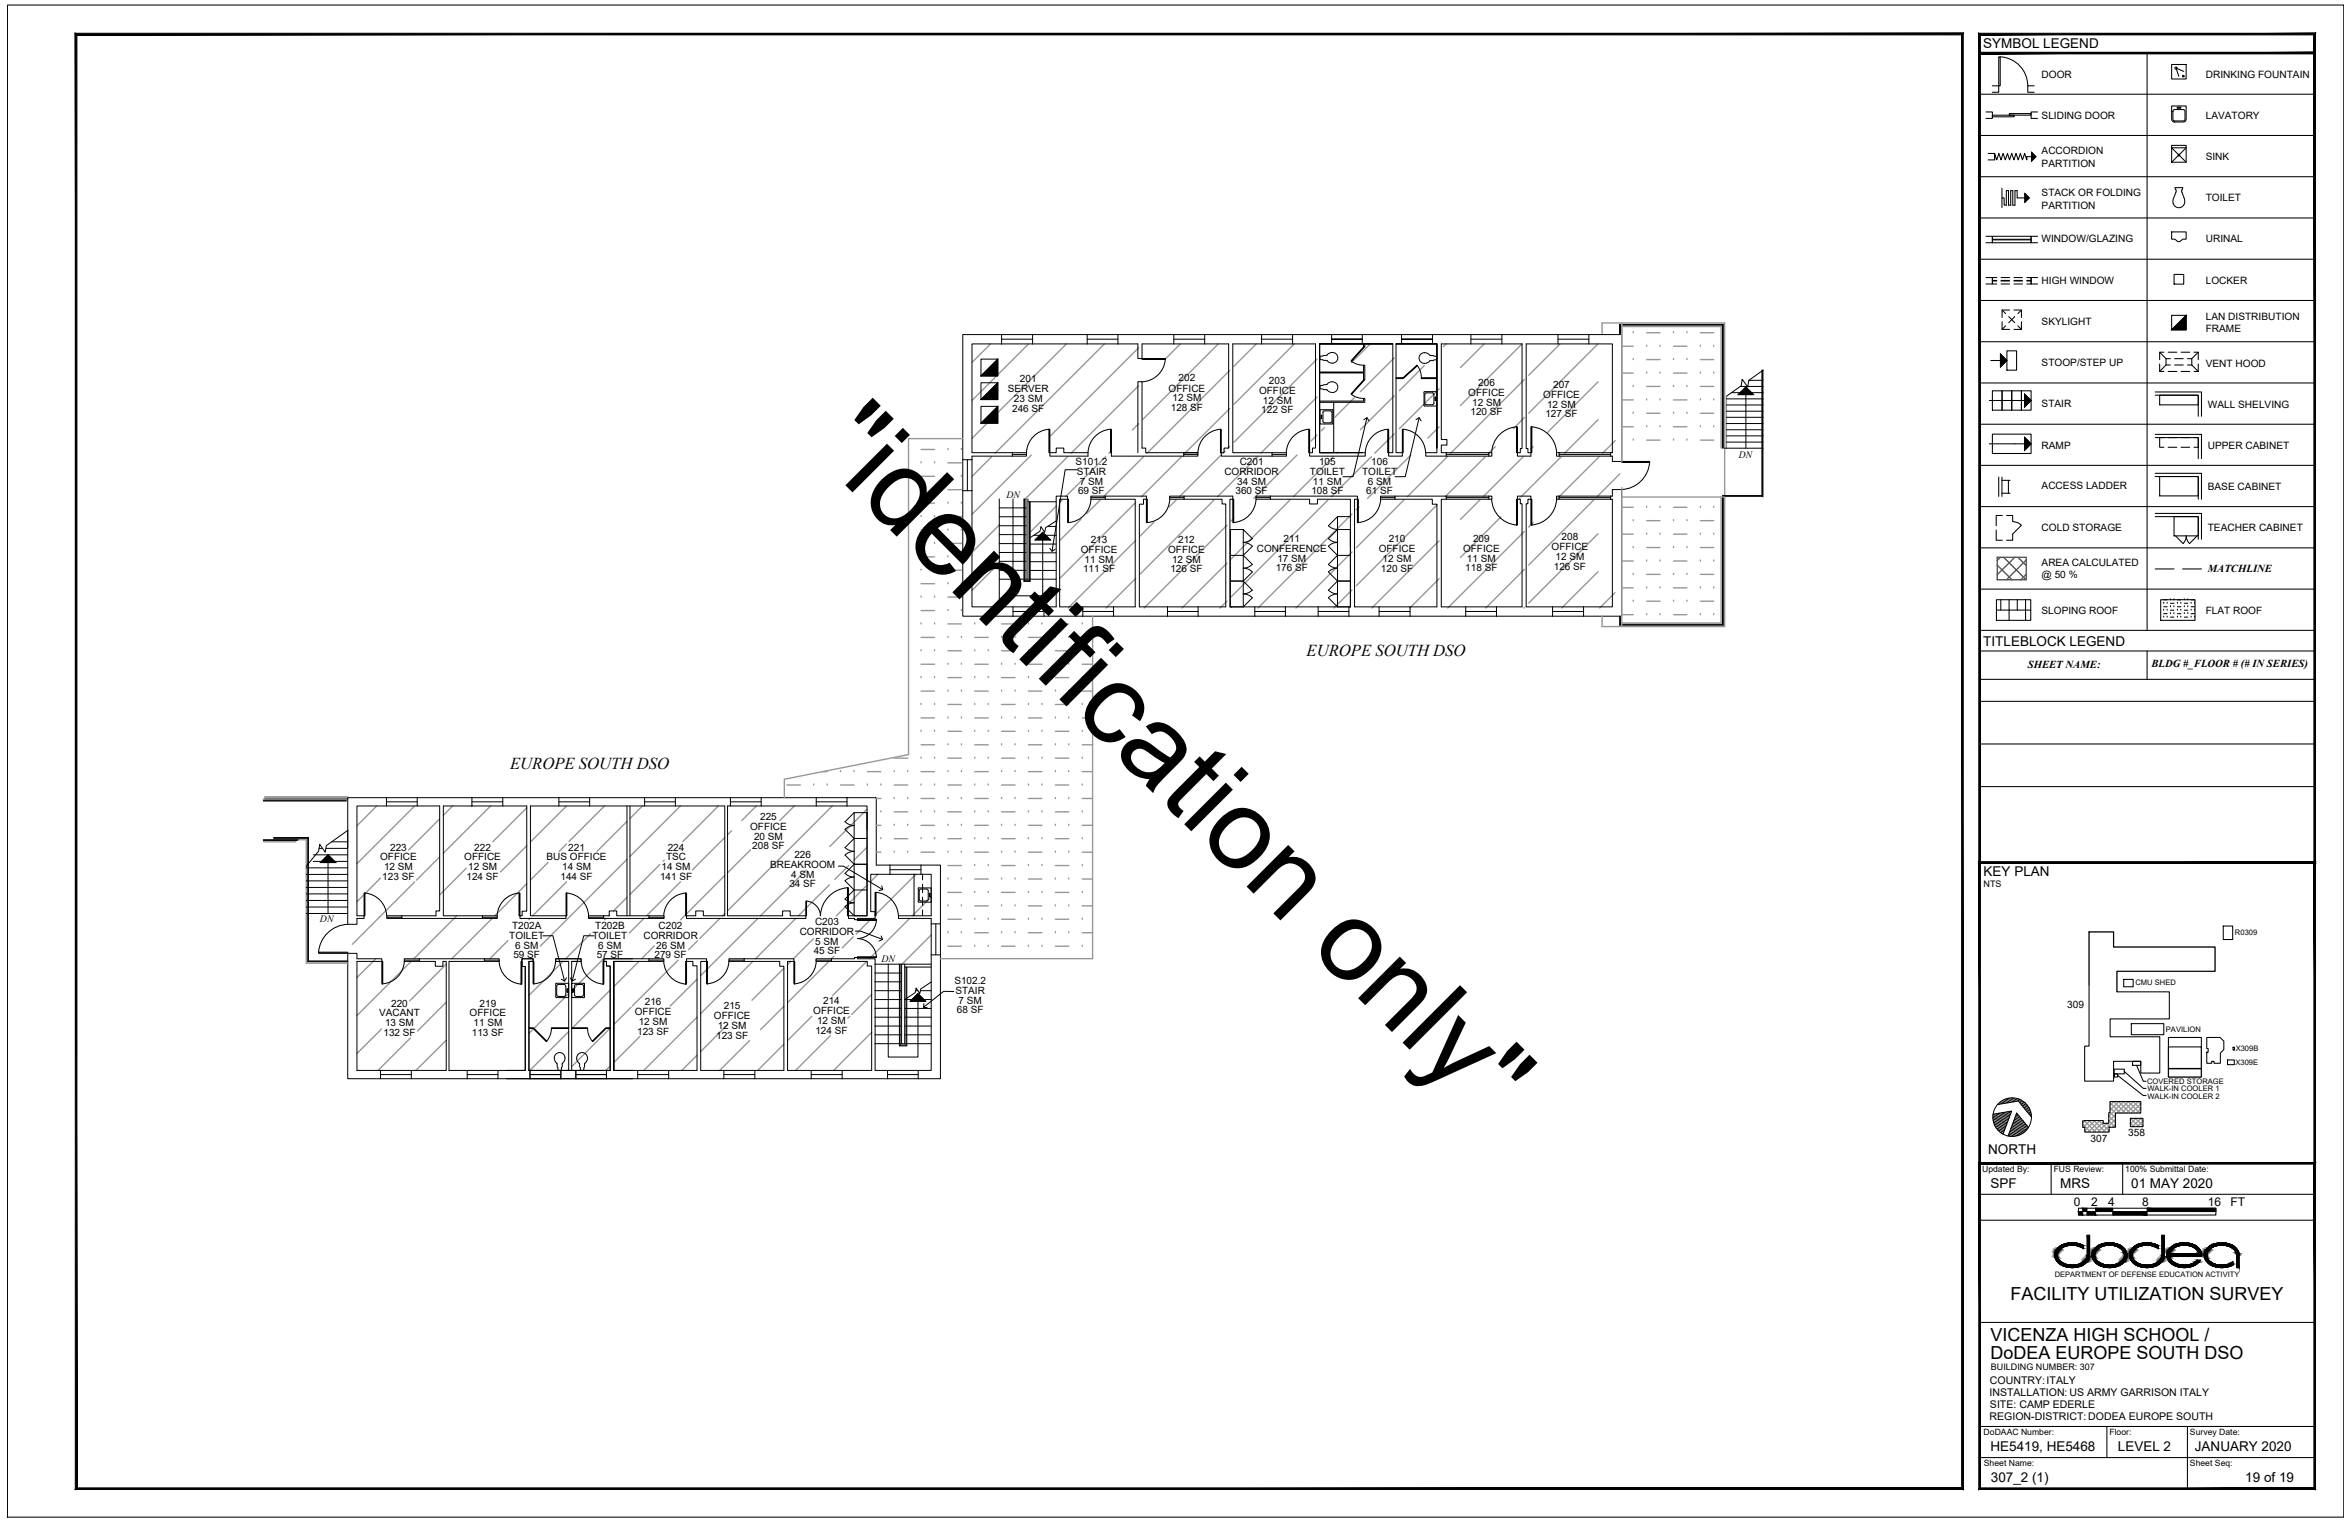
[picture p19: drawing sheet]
<svg xmlns="http://www.w3.org/2000/svg" width="432mm" height="279mm" viewBox="0 0 432 279" stroke-linecap="round" stroke-linejoin="round" font-family="sans-serif">
<defs><g id="words">
<text font-size="20.8" x="149.1" y="82.9" transform="rotate(45 149.1 82.9)">&quot;identification only&quot;</text>
<g font-size="3.3">
<text x="369.4" y="238.9">FACILITY UTILIZATION SURVEY</text>
<text x="365.7" y="246.4">VICENZA HIGH SCHOOL /</text>
<text x="365.7" y="249.6">DoDEA EUROPE SOUTH DSO</text>
</g>
<g font-size="3.1">
<text x="240.1" y="120.5">EUROPE SOUTH DSO</text>
<text x="93.7" y="141.3">EUROPE SOUTH DSO</text>
</g>
<g font-size="2.5">
<text x="364.4" y="8.9">SYMBOL LEGEND</text>
<text x="364.4" y="118.7">TITLEBLOCK LEGEND</text>
<text x="364.5" y="161">KEY PLAN</text>
<text x="365.3" y="211.9">NORTH</text>
<text x="365.7" y="218.3">SPF</text>
<text x="378.5" y="218.3">MRS</text>
<text x="391.6" y="218.3">01 MAY 2020</text>
<text x="365.7" y="266.6">HE5419, HE5468</text>
<text x="389.1" y="266.6">LEVEL 2</text>
<text x="403.3" y="266.6">JANUARY 2020</text>
<text x="365.8" y="272.3">307_2 (1)</text>
<text x="412.6" y="272.3">19 of 19</text>
</g>
<g font-size="2.2">
<text x="381.1" y="221.5">0</text>
<text x="384.2" y="221.5">2</text>
<text x="387.4" y="221.5">4</text>
<text x="393.6" y="221.5">8</text>
<text x="405.7" y="221.5">16</text>
<text x="409.8" y="221.5">FT</text>
</g>
<g font-size="2">
<text x="405.7" y="105.1">MATCHLINE</text>
<text x="372.6" y="122.7">SHEET NAME:</text>
<text x="395.3" y="122.5">BLDG #_FLOOR # (# IN SERIES)</text>
</g>
<g font-size="1.9">
<text x="375.1" y="14.3">DOOR</text>
<text x="405.3" y="14.4">DRINKING FOUNTAIN</text>
<text x="375.1" y="21.8">SLIDING DOOR</text>
<text x="405.3" y="21.8">LAVATORY</text>
<text x="375.1" y="28.4">ACCORDION</text>
<text x="405.3" y="29.5">SINK</text>
<text x="375.1" y="30.6">PARTITION</text>
<text x="375.1" y="36.1">STACK OR FOLDING</text>
<text x="375.1" y="38.4">PARTITION</text>
<text x="405.3" y="37">TOILET</text>
<text x="375.1" y="44.5">WINDOW/GLAZING</text>
<text x="405.3" y="44.5">URINAL</text>
<text x="375.1" y="52.2">HIGH WINDOW</text>
<text x="405.3" y="52.1">LOCKER</text>
<text x="375.1" y="59.8">SKYLIGHT</text>
<text x="405.3" y="58.8">LAN DISTRIBUTION</text>
<text x="405.3" y="61.1">FRAME</text>
<text x="375.1" y="67.3">STOOP/STEP UP</text>
<text x="405.3" y="67.3">VENT HOOD</text>
<text x="375.1" y="74.8">STAIR</text>
<text x="405.7" y="74.9">WALL SHELVING</text>
<text x="375.1" y="82.5">RAMP</text>
<text x="405.7" y="82.5">UPPER CABINET</text>
<text x="375.1" y="89.9">ACCESS LADDER</text>
<text x="405.7" y="90">BASE CABINET</text>
<text x="375.1" y="97.6">COLD STORAGE</text>
<text x="405.7" y="97.5">TEACHER CABINET</text>
<text x="375.1" y="103.9">AREA CALCULATED</text>
<text x="375.1" y="106.1">@ 50 %</text>
<text x="375.1" y="112.7">SLOPING ROOF</text>
<text x="405.3" y="112.7">FLAT ROOF</text>
<text x="379.8" y="185.2">309</text>
<text x="384.1" y="209.8">307</text>
<text x="391.1" y="208.7">358</text>
<text x="365.6" y="256.4">INSTALLATION: US ARMY GARRISON ITALY</text>
<text x="365.6" y="254.2">COUNTRY:ITALY</text>
<text x="365.6" y="260.9">REGION-DISTRICT: DODEA EUROPE SOUTH</text>
<text x="365.6" y="258.6">SITE: CAMP EDERLE</text>
</g>
<g font-size="1.8">
<text x="187.4" y="70.2">201</text>
<text x="214.7" y="71.9">OFFICE</text>
<text x="216.6" y="70.1">202</text>
<text x="233.2" y="70.5">203</text>
<text x="271.6" y="70.9">206</text>
<text x="285.4" y="71.3">207</text>
<text x="185.2" y="72.1">SERVER</text>
<text x="186" y="75.6">246 SF</text>
<text x="186.3" y="73.9">23 SM</text>
<text x="215.1" y="75.5">128 SF</text>
<text x="215.4" y="73.7">12 SM</text>
<text x="231.3" y="72.3">OFFICE</text>
<text x="231.7" y="75.9">122 SF</text>
<text x="232" y="74.1">12 SM</text>
<text x="269.8" y="72.7">OFFICE</text>
<text x="270.2" y="76.3">120 SF</text>
<text x="270.5" y="74.5">12 SM</text>
<text x="283.6" y="73.1">OFFICE</text>
<text x="284" y="76.7">127 SF</text>
<text x="284.3" y="74.9">12 SM</text>
<text x="197.6" y="85.4">S101.2</text>
<text x="197.8" y="87.2">STAIR</text>
<text x="198.4" y="89">7 SM</text>
<text x="225" y="87.2">CORRIDOR</text>
<text x="227.3" y="89.1">34 SM</text>
<text x="227.8" y="85.4">C201</text>
<text x="240.7" y="87.2">TOILET</text>
<text x="241.3" y="89">11 SM</text>
<text x="242.4" y="85.4">105</text>
<text x="250.3" y="87.2">TOILET</text>
<text x="251.3" y="89">6 SM</text>
<text x="252" y="85.4">106</text>
<text x="319.5" y="84.1" transform="rotate(-2 319.5 84.1)">DN</text>
<text x="184.9" y="91.4">DN</text>
<text x="198.1" y="90.8">69 SF</text>
<text x="227" y="90.8">360 SF</text>
<text x="241" y="90.8">108 SF</text>
<text x="251.1" y="90.8">61 SF</text>
<text x="198.6" y="101.6">OFFICE</text>
<text x="200.4" y="99.7">213</text>
<text x="214.6" y="101.6">OFFICE</text>
<text x="216.5" y="99.7">212</text>
<text x="230.9" y="101.4">CONFERENCE</text>
<text x="235.8" y="99.6">211</text>
<text x="253.3" y="101.4">OFFICE</text>
<text x="255.2" y="99.6">210</text>
<text x="268.8" y="101.3">OFFICE</text>
<text x="270.7" y="99.5">209</text>
<text x="285.1" y="101.1">OFFICE</text>
<text x="286.9" y="99.3">208</text>
<text x="199" y="105.1">111 SF</text>
<text x="199.3" y="103.4">11 SM</text>
<text x="215" y="105.1">126 SF</text>
<text x="215.4" y="103.4">12 SM</text>
<text x="234.4" y="105">176 SF</text>
<text x="234.7" y="103.2">17 SM</text>
<text x="253.7" y="105">120 SF</text>
<text x="254.1" y="103.3">12 SM</text>
<text x="269.2" y="104.9">118 SF</text>
<text x="269.6" y="103.2">11 SM</text>
<text x="285.5" y="104.7">126 SF</text>
<text x="285.8" y="102.9">12 SM</text>
<text x="137.8" y="152.4">OFFICE</text>
<text x="138.2" y="155.9">208 SF</text>
<text x="138.5" y="154.2">20 SM</text>
<text x="139.7" y="150.6">225</text>
<text x="69.8" y="158.1">OFFICE</text>
<text x="70.2" y="161.6">123 SF</text>
<text x="70.6" y="159.9">12 SM</text>
<text x="71.7" y="156.2">223</text>
<text x="85.3" y="158.1">OFFICE</text>
<text x="85.7" y="161.6">124 SF</text>
<text x="86" y="159.9">12 SM</text>
<text x="87.1" y="156.2">222</text>
<text x="100.4" y="158.1">BUS OFFICE</text>
<text x="103" y="161.6">144 SF</text>
<text x="103.3" y="159.9">14 SM</text>
<text x="104.4" y="156.2">221</text>
<text x="121.3" y="161.6">141 SF</text>
<text x="121.6" y="159.9">14 SM</text>
<text x="122.4" y="158.1">TSC</text>
<text x="122.7" y="156.2">224</text>
<text x="141.5" y="159.4">BREAKROOM</text>
<text x="145.3" y="161.2">4 SM</text>
<text x="146" y="157.6">226</text>
<text x="145" y="163">34 SF</text>
<text x="58.8" y="169.3">DN</text>
<text x="93.6" y="172.4">TOILET</text>
<text x="94.1" y="170.6">T202A</text>
<text x="108.9" y="172.4">TOILET</text>
<text x="109.4" y="170.6">T202B</text>
<text x="118.2" y="172.5">CORRIDOR</text>
<text x="121" y="170.6">C202</text>
<text x="147" y="171.7">CORRIDOR</text>
<text x="149.8" y="169.9">C203</text>
<text x="149.8" y="173.6">5 SM</text>
<text x="94.3" y="176">59 SF</text>
<text x="94.7" y="174.2">6 SM</text>
<text x="109.6" y="176">57 SF</text>
<text x="109.9" y="174.2">6 SM</text>
<text x="120.3" y="176">279 SF</text>
<text x="120.6" y="174.3">26 SM</text>
<text x="149.5" y="175.3">45 SF</text>
<text x="162" y="176.7">DN</text>
<text x="71.9" y="184.9">220</text>
<text x="88.1" y="184.9">219</text>
<text x="118.5" y="184.7">216</text>
<text x="133" y="185.4">215</text>
<text x="151.2" y="184.5">214</text>
<text x="175.4" y="180.8">S102.2</text>
<text x="175.6" y="182.6">STAIR</text>
<text x="176.1" y="184.4">7 SM</text>
<text x="69.7" y="186.7">VACANT</text>
<text x="70.5" y="190.3">132 SF</text>
<text x="70.8" y="188.5">13 SM</text>
<text x="86.3" y="186.7">OFFICE</text>
<text x="86.7" y="190.3">113 SF</text>
<text x="87" y="188.5">11 SM</text>
<text x="116.6" y="186.5">OFFICE</text>
<text x="117.1" y="190">123 SF</text>
<text x="117.4" y="188.3">12 SM</text>
<text x="131.2" y="187.2">OFFICE</text>
<text x="131.6" y="190.8">123 SF</text>
<text x="131.9" y="189.1">12 SM</text>
<text x="149.4" y="186.3">OFFICE</text>
<text x="149.8" y="189.9">124 SF</text>
<text x="150.1" y="188.1">12 SM</text>
<text x="175.8" y="186.2">68 SF</text>
</g>
<g font-size="1.7">
<text x="364.5" y="162.9">NTS</text>
<text x="365.8" y="251.7">BUILDING NUMBER: 307</text>
</g>
<g font-size="1.6">
<text x="364.2" y="215.3">Updated By:</text>
<text x="377.4" y="215.3">FUS Review:</text>
<text x="390.5" y="215.3">100% Submittal Date:</text>
<text x="364.5" y="263.6">DoDAAC Number:</text>
<text x="387.6" y="263.6">Floor:</text>
<text x="402.4" y="263.6">Survey Date:</text>
<text x="364.5" y="269.3">Sheet Name:</text>
<text x="402.4" y="269.3">Sheet Seq:</text>
</g>
<g font-size="1.4">
<text x="410.7" y="171.8">R0309</text>
<text x="392.4" y="180.9">CMU SHED</text>
<text x="398" y="189.6">PAVILION</text>
<text x="410.8" y="195.6">X309E</text>
<text x="410.8" y="193.1">X309B</text>
<text x="394.5" y="199.2">COVERED STORAGE</text>
<text x="394.6" y="200.5">WALK-IN COOLER 1</text>
<text x="394.6" y="201.8">WALK-IN COOLER 2</text>
<text x="377.5" y="234.6">DEPARTMENT OF DEFENSE EDUCATION ACTIVITY</text>
</g>
</g></defs>
<!-- layer: 0 -->
<path d="M63.9 152.5v3.2" fill="none" stroke="#000" stroke-width=".19"/>
<!-- layer: FUS-KPLN-PATT-01 -->
<g fill="none" stroke="#979797" stroke-width=".25">
<path d="M182 63.2l-3.4 3.4M189 63.2l-10.4 10.3M196 63.2l-17.4 17.3M202.9 63.2l-20.1 20.1M209.2 77.8l-1.1 1.2M209.2 70.8l-12.4 12.5M209.2 63.9l-16.3 16.2M216.9 63.2l-2.7 2.7M223.9 63.2l-13.9 13.8M225.9 75l-8.2 8.3M225.9 68.1l-15.2 15.2M230.8 63.2l-4.1 4.1"/>
<path d="M237.8 63.2l-11.1 11.1M242 79.9l-1.1 1.1M242 72.9l-10.3 10.4M242 66l-15.3 15.2M243.3 78.6l-.5 .5M248.8 73.1l-3.5 3.5M251.8 63.2l-3.5 3.4M256.2 79.7l-3.6 3.6M256.2 72.7l-6.2 6.2M256.2 65.7l-6.2 6.3M261.7 67.2l-4.6 4.6M264.4 78.4l-2 2.1"/>
<path d="M264.4 71.5l-7.3 7.3M265.7 63.2l-.5 .5M272.7 63.2l-4.3 4.3M279.7 63.2l-11.3 11.3M280.1 76.7l-2 2M280.1 69.7l-13.6 13.6M286.7 63.2l-5.8 5.7M293.6 63.2l-12.7 12.7M293.6 77.1l-6.1 6.2M293.6 70.1l-9.2 9.3M182.2 83.9l-3.6 3.6M183.7 96.4l-5.1 5"/>
<path d="M189.5 83.6l-10.9 10.9M194.2 92.9l-4.8 4.8M195.2 91.9l-.4 .4M196.2 83.9l-8 8M198.7 95.3l-3.9 3.9M202.2 91.9l-2.5 2.4M203.2 83.9l-7.4 7.3M204 83l-.2 .3M208.7 99.3l-12.4 12.4M208.7 92.3l-13.9 13.9M210.1 83.9l-7.3 7.3M212 95.9l-2.5 2.6"/>
<path d="M216.1 91.9l-1.3 1.2M217.1 83.9l-7.3 7.3M223.1 91.9l-13.6 13.6M224.4 83.6l-7.7 7.6M225.1 82.8l-.4 .5M225.4 96.5l-15.2 15.2M225.9 82l-.3 .4M226.7 95.2l-.5 .5M230.5 91.4l-.1 .1M231 83.9l-7.3 7.3M237 91.9l-10.8 10.8M238.3 83.6l-7.6 7.6"/>
<path d="M244 91.9l-17.8 17.8M245 83.9l-7.3 7.3M245.8 83l-.2 .3M248.4 94.4l-17.2 17.3M249.7 93.1l-.5 .5M252 83.9l-7.4 7.3M258 91.9l-8.8 8.7M259.3 83.6l-8 8M264 92.7l-14.8 14.9M264.4 99.3l-12.3 12.4M265.9 83.9l-7.3 7.3M271.9 91.9l-3.5 3.5"/>
<path d="M272.9 83.9l-7.4 7.3M274.7 82.1l-1.2 1.2M275.8 94.9l-7.4 7.5M279.3 91.5l-.1 .1M279.9 83.9l-7.4 7.3M280.1 97.6l-14.1 14.1M281.7 96l-.8 .8M281.7 82l-.5 .6M286.9 83.9l-7.4 7.3M292.8 91.9l-11.9 11.9M293.6 98l-12.7 12.8M293.8 83.9l-7.6 7.7"/>
<path d="M296.8 80.9l-2.3 2.4M297.6 87.1l-4.2 4.1M183.7 110.3l-1.4 1.4M183.7 103.3l-5.1 5.1M208.7 106.2l-5.5 5.5M225.4 110.4l-1.2 1.3M225.4 103.5l-8.2 8.2M248.4 108.4l-3.3 3.3M248.4 101.4l-10.3 10.3M264.4 106.3l-5.3 5.4M280.1 111.6l-.1 .1M280.1 104.6l-7.1 7.1"/>
<path d="M293.6 105l-6.7 6.7M296.7 108.9l-2.8 2.8M69.2 148.1l-3.6 3.6M76.2 148.1l-10.6 10.5M80.8 157.4l-4.3 4.3M80.8 150.4l-5.7 5.7M83.2 148.1l-1.7 1.7M85.7 159.5l-4.9 4.9M90.1 148.1l-8.6 8.6M96.8 155.4l-4.8 4.8M96.8 148.4l-6.3 6.2M100.7 158.4l-3.2 3.3"/>
<path d="M104.1 155l-1.3 1.4M104.1 148.1l-6.6 6.6M111.1 148.1l-6.6 6.5M115.2 157.9l-14.9 14.8M115.2 150.9l-5.5 5.5M118 148.1l-2.2 2.3M121.2 158.8l-5.4 5.5M122.1 158l-.3 .2M125 148.1l-9.2 9.2M132 148.1l-6.5 6.5M133.2 153.9l-6 5.9M134.4 152.6l-.7 .7"/>
<path d="M137.9 156.1l-4.2 4.2M139 148.1l-2.7 2.6M146 148.1l-2.7 2.6M148.1 159.8l-8.4 8.4M152.9 148.1l-19.2 19.2M155.9 159l-2.5 2.5M159.3 155.6l-2.4 2.4M159.3 148.6l-6.8 6.9M69.1 176.1l-3.5 3.5M69.9 161.3l-4.3 4.3M75.5 176.6l-9.9 10M76.2 162l-11.5 11.5"/>
<path d="M82 177.1l-6.7 6.7M83.9 168.2l-7.9 7.9M90.4 168.7l-7.4 7.4M93.3 172.8l-3.3 3.3M96.8 162.3l-5.9 5.9M97.4 168.7l-.3 .2M100.3 172.8l-1 1M103.5 176.6l-6.3 6.3M104.1 162l-6.2 6.2M108.5 171.5l-4.6 4.6M110.7 176.4h.1M110.7 176.4l-5.7 5.6"/>
<path d="M111.3 168.7l-.2 .2M111.9 168.1l-.1 .1M115.2 164.8l-2.5 2.5M117.4 176.6l-4.6 4.6M118.3 168.7l-2.7 2.7M120.2 173.8l-2.3 2.3M124.6 176.4l-8.4 8.4M125 162l-6.2 6.2M128.1 179.9l-5 4.9M128.2 172.8l-1.7 1.6M132.3 168.7l-3.7 3.7M133.2 167.8l-.4 .4"/>
<path d="M133.2 160.8l-8.2 8.2M138.3 176.6l-9.6 9.6M139.2 168.7l-10.5 10.5M144 177.9l-5.8 5.8M145.3 176.6l-.6 .6M146.2 168.7l-7.4 7.4M149.5 172.4l-3.7 3.7M152.3 176.6l-7.6 7.6M152.4 162.6l-5.7 5.6M153.2 175.7l-.4 .4M156.8 172.1l-2.1 2M159.3 176.6l-6.3 6.3"/>
<path d="M159.3 162.6l-5.6 5.6M160.2 168.7l-2.9 2.9M161.3 160.6l-1.3 1.3M167.1 168.7l-7.4 7.4M168.3 160.6l-7.5 7.5M171.1 171.7l-5.4 5.4M171.1 164.8l-3.5 3.4M70.1 189l-4.5 4.5M75.4 190.7l-5.9 5.9M82 191.1l-5.6 5.5M82 184.1l-5.3 5.3M104.5 196.5l-.2 .1"/>
<path d="M104.5 189.5l-7.1 7.1M104.5 182.5l-7.3 7.3M112.1 195.8l-.8 .8M112.1 188.9l-7.1 7M112.1 181.9l-7.1 7.1M115.9 185l-3.1 3.2M117.6 190.4l-4.8 4.8M128.1 193.8l-2.8 2.8M128.1 186.9l-9.8 9.7M133.7 188.2l-5 5M137.7 191.1l-5.5 5.5M144 191.8l-4.8 4.8"/>
<path d="M144 184.9l-4.2 4.2M149.2 186.7l-4.5 4.4M152.6 190.2l-6.4 6.4M156.2 186.7l-.4 .3M160.1 196.6h.1M160.2 189.6l-7 7M160.2 182.7l-3.7 3.6"/>
</g>
<!-- layer: A-GLAZ-PRHT -->
<g fill="none" stroke="#000" stroke-width=".18">
<path d="M184 61.5h5.7v1.7h-5.7zM184 62.3h5.7M199.8 61.5h5.6v1.7h-5.6zM199.8 62.3h5.6M215.7 61.5h5.7v1.7h-5.7zM215.7 62.3h5.7M231.8 61.5h5.7v1.7h-5.7zM231.8 62.3h5.7M244.7 63.2h5.6h-5.6M244.7 62.3h5.6h-5.6M244.7 63.2v-1.7h5.6v1.7M257.5 63.2h5.7h-5.7"/>
<path d="M257.5 62.3h5.7h-5.7M257.5 63.2v-1.7h5.7v1.7M270.3 61.5h5.7v1.7h-5.7zM270.3 62.3h5.7M286.3 61.5h5.6v1.7h-5.6zM286.3 62.3h5.6M176.9 84.4h1.7v5.7h-1.7zM177.8 84.4v5.7M186 83.2h2.6v.6h-2.6zM186 83.5h2.6M200.4 91.1h2.7v.6h-2.7zM200.4 91.4h2.7"/>
<path d="M214.9 91.1h2.7v.6h-2.7zM214.9 91.4h2.7M217.5 83.2v.6h2.6v-.6h-2.6h2.6M217.5 83.5h2.6M230.8 91.1h2.6v.6h-2.6zM230.8 91.4h2.6M233.7 83.2h2.7v.6h-2.7zM233.7 83.5h2.7M253.7 91.4h2.6M253.7 91.1h2.6v.6h-2.6zM265.7 83.2h7.9v.6h-7.9zM265.7 91.1h7.9v.6h-7.9z"/>
<path d="M265.7 83.5h7.9M265.7 91.4h7.9M286.5 83.5h9.4M286.5 83.2h9.4v.6h-9.4zM286.5 91.1h9.4v.6h-9.4zM286.5 91.4h9.4M186.1 111.5h5.7v1.7h-5.7zM186.1 112.3h5.7M199 111.5h5.6v1.7h-5.6zM199 112.3h5.6M214.5 111.5h5.6v1.7h-5.6zM214.5 112.3h5.6"/>
<path d="M230.6 111.5h5.6v1.7h-5.6zM230.6 112.3h5.6M242.2 111.5h5.7v1.7h-5.7zM242.2 112.3h5.7M253.4 111.5h5.7v1.7h-5.7zM253.4 112.3h5.7M269.3 111.5h5.7v1.7h-5.7zM269.3 112.3h5.7M285.3 111.5h5.7v1.7h-5.7zM285.3 112.3h5.7M71 146.5h5.7v1.6h-5.7zM71 147.3h5.7"/>
<path d="M86.7 147.3h5.7M86.7 146.5h5.7v1.6h-5.7zM102.7 147.3h5.6M102.7 146.5h5.6v1.6h-5.6zM118.4 146.5h5.7v1.6h-5.7zM118.4 147.3h5.7M134.2 148.1h5.7v-1.6h-5.7v1.6h-.5M134.2 147.3h5.7M150 147.3h5.6M155.6 146.5v1.6h-5.6v-1.6h5.7M163.5 158.9h5.7v1.7h-5.7zM163.5 159.8h5.7"/>
<path d="M71.1 168.2h2.7v.5h-2.7zM71.1 168.5h2.7M74.3 176.1h2.8v.5h-2.8zM74.3 176.4h2.8M88.6 168.2h2.8v.5h-2.8zM88.6 168.5h2.8M88.6 168.7h.1M89 176.1h2.7v.5h-2.7zM89 176.4h2.7M108.1 168.2h2.8v.5h-2.8zM108.1 168.5h2.8M110.9 168.2v.1"/>
<path d="M119.2 176.1h2.8v.5h-2.8zM119.2 168.2h2.8v.5h-2.8zM119.2 168.5h2.8M119.2 176.4h2.8M133.9 176.1h2.8v.5h-2.8zM133.9 176.4h2.8M149.9 176.1h2.9v.5h-2.9zM149.9 176.4h2.9M171.1 169.7h1.7v5.7h-1.7zM172 169.7v5.7M69.9 196.6h5.7v1.6h-5.7zM69.9 197.4h5.7"/>
<path d="M85.8 196.6h5.7v1.6h-5.7zM85.8 197.4h5.7M97.4 196.6h5.7h-5.7M97.4 197.4h5.7h-5.7M97.4 196.6v1.6M103.1 198.2h-5.7h5.7M103.1 196.6h2.7v1.6h-2.7zM103.1 196.6v1.6M105.8 198.2h5.6h-5.6M105.8 197.4h5.6h-5.6M105.8 196.6v1.6M111.4 196.6h-5.6h5.6"/>
<path d="M111.4 196.6v1.6M117.2 196.6h5.7v1.6h-5.7zM117.2 197.4h5.7M133 196.6h5.7v1.6h-5.7zM133 197.4h5.7M149 196.6h5.7v1.6h-5.7zM149 197.4h5.7M163.1 197.4h5.6M163.1 196.6h5.6v1.6h-5.6z"/>
</g>
<!-- layer: A-WALL-FULL-INTR -->
<g fill="none" stroke="#000" stroke-width=".18">
<path d="M209.1 63.2v2.7h.7v-2.7M209.8 65.8v.1M225.8 63.2v19.1h-.9v.9h-.5v.6h9.3M226.5 63.2v20h7.2M241.7 63.2v19.1h-.5v.9h-.6v.6h10.3v-.6h-8.4v-20v20h7.8M255.9 63.2v20h-.7v.6h2.5v-.6h-1.2v-20M264.8 63.2v17.5h1.1v1.1h-1.1v1.4h.9M280.4 63.2v19.2h.3v.8h.6v.6h-2.5v-.6h.6v-.8h.3v-19.2M178.6 83.2h7.4M178.6 83.8h7.4M183.6 91.6v19.9M188.5 91.6v14.8"/>
<path d="M188.9 91.6v14.8M188.9 92.2h5.2M192.9 83.2h1.2v-.9h1.4v.9h4.4v.6h-7zM203.1 91.7h5.5v19.8M203.1 91.1h7.5v.6h-.5v.9h-.7v18.9M204.2 83.2v.6h13.3M217.5 83.2h-7v-.9h-.7v-12.2h-.7v13.1M217.6 91.1h8.9v.6h-.5v19.8M217.6 91.7h7v.9h.6v18.9M226.1 97.3v3.1M233.4 91.1h16v.6h-.5v19.8M233.4 91.7h7.2v.9h1.5v-.9h6v19.8v-4.8"/>
<path d="M248.1 97.3v3.1M256.3 91.7h6.9v.9h.8v18.9M256.3 91.1h9.4M264 82.3v-19.1v20h-2v.6h3.7M265.7 91.7h-.9v19.8M273.6 83.2h.5v.6h-.5M273.6 91.1h.5v.6h-.5M286.5 91.1h-.5v.6h.5M286.5 83.2h-.5v.6h.5M295.9 83.2h.4M295.9 91.7h.4M295.9 83.8h.4"/>
<path d="M295.9 91.1h.4M194.1 111.5v-20.4h2.1v.6h-1.5v19.8M226.1 106.7v4.8M279.7 111.5v-19h-.3v-.8h-.6v-.6h2.5v.6h-.6v.8h-.3v19M80.8 148.1v19.2h-.7v.9h-6.3M81.5 148.1v20.1h7.1M96.8 148.1v19.3h-.9v.8h-.4v.5h8.5v-.5h-6.5v-20.1M115.2 148.1v20.1M115.8 148.1v20.1M133.2 148.1v20.1h-4v-.9h-1.4v.9h-1.7v.5h22v-.5h-2.9v-.9h-1.4v.9h-10.1v-20.1M159.3 149.3v3.1M159.3 158.8v3.1"/>
<path d="M159.3 158.9v9.3h-3.4v.5h1.1v.2h.6v-.2h3.2v-1.2h-.8v-6.9h1M65.6 168.2h1.3v.5h-1.3M65.6 176.1h4.6v.5h-4.6M73.8 168.7h14.8M77.1 176.1h11.9M77.1 176.6h2.9v.9h1.4v-.9h.6v20M89 176.6h-6.5v20M97.2 176.6h.8v-.5h-2.1v1.4h.6M110.9 168.7h8.3M110.9 168.2h1v-.9h1.4v.9h5.9M116.2 176.1h-5.3v.5h.5v.9h.7v19.1v-19.1h-.7v-.9h-.5v-.5h8.3M116.2 176.6h-3.4v20v-20h6.4"/>
<path d="M136.7 176.6h6.6v.9h.7v19.1M136.7 176.1h9.2v.5h-1.2v20M145.8 176.6h.1M152.8 176.1h4.2v-.2h.6v.2h3.2v20.5M152.8 176.6h6.6v.9h.8v19.1M160.8 168.7h.1M165.7 177.1v14.6M166.2 177.6h4.9M171.1 168.2h-6v.5h6M171.1 177.1h-4.9v14.6M96.5 196.6v-19.1h-.6v-1.4h2.1v.5h-.8v20M104.5 196.6v-20h-2.4v-.5h4.7v.5h-1.8v20"/>
<path d="M128.1 196.6v-19.2h-.8v-.8h-1.2v-.5h3.7v.5h-1.1v20"/>
</g>
<!-- layer: A-WALL-FULL-EXTR -->
<g fill="none" stroke="#000" stroke-width=".18">
<path d="M184 63.2h-5.4v20M184 61.5h-7.1v22.9M189.7 63.2h10.1M189.7 61.5h10.1M205.4 61.5h10.3M205.4 63.2h3.7M209.8 63.2h5.9M221.4 61.5h10.4M221.4 63.2h4.4M226.5 63.2h5.3M237.5 61.5h7.2M237.5 63.2h4.2"/>
<path d="M244.7 63.2h-2.2h2.2M250.3 63.2h5.6h-5.6M250.3 61.5h7.2M257.5 63.2h-1h1M263.2 63.2h.8h-.8M263.2 61.5h7.1M264.8 63.2h5.5M276 63.2h3.7M276 61.5h10.3M280.4 63.2h5.9M291.9 63.2h4.4v20M291.9 61.5h6.1v23.3h-1.7v-1"/>
<path d="M176.9 90.1v23.1h9.2M178.6 90.1v21.4h7.5M178.6 83.8v.6M296.3 91.7v19.8h-5.3M296.3 91.1v-1.2h1.7v23.3h-7M191.8 113.2h7.2M191.8 111.5h2.3M194.7 111.5h4.3M204.6 111.5h4M204.6 113.2h9.9M209.4 111.5h5.1M220.1 111.5h5.1"/>
<path d="M220.1 113.2h10.5M226 111.5h4.6M236.2 111.5h6M236.2 113.2h6M247.9 111.5h.2M247.9 113.2h5.5M248.9 111.5h4.5M259.1 111.5h4.9M259.1 113.2h10.2M264.8 111.5h4.5M275 113.2h10.3M275 111.5h4.7"/>
<path d="M280.4 111.5h4.9M71 148.1h-5.4v20.1M71 146.5h-7.1v23.3h1.7v-1.1M76.7 148.1h4.1M76.7 146.5h10M81.5 148.1h5.2M92.4 146.5h10.3M92.4 148.1h4.4M97.5 148.1h5.2M108.3 146.5h10.1M108.3 148.1h10.1M124.1 148.1h9.1"/>
<path d="M124.1 146.5h10.1M139.9 148.1h10.1M139.9 146.5h10.1M155.6 148.1h3.7v10.8M155.6 146.5h5.4v12.4h2.5M169.2 158.9h3.6v10.8M65.6 176.1v-1h-1.7v23.1h6M65.6 176.6v20h4.3M161 160.6h2.5M169.2 160.6h1.9v7.6M171.1 175.4v21.2h-2.4M171.1 168.7v1"/>
<path d="M172.8 175.4v22.8h-4.1M75.6 198.2h10.2M75.6 196.6h6.4M82.5 196.6h3.3M91.5 196.6h5M91.5 198.2h5.9M97.2 196.6h.2h-.2M97.4 196.6h-.2h.2M103.1 198.2h2.7M103.1 196.6h2.7M111.4 198.2h5.8M111.4 196.6h.7"/>
<path d="M112.8 196.6h4.4M122.9 198.2h10.1M122.9 196.6h5.2M128.7 196.6h4.3M138.7 198.2h10.3M138.7 196.6h5.3M144.7 196.6h4.3M154.7 196.6h5.5M154.7 198.2h8.4M160.8 196.6h2.3"/>
</g>
<!-- layer: PDF_Geometry -->
<path d="M96.5 177.5v19.1M97.2 176.6v20M111.4 196.6h.7" fill="none" stroke="#000" stroke-width=".19"/>
<!-- layer: A-ROOF-OTLN -->
<g fill="none" stroke="#979797" stroke-width=".25">
<path d="M298 59.3v25.6M298 60h18.2v22.3M294.4 61.2v-1.9h22.5v55.8h-22.5v-1.9M317.2 72.8v9.5M324 68v23.3M176.9 80.6h-10v58l-22.8 4.5v3.4M298 91.3h18.9M298 89.6v25.5M316.2 91.3v23.1h-18.2M200.8 113.2v62.9h-28M48.4 154.6h6M48.4 146.8h15.2"/>
<path d="M48.6 146.4h15.3M50.3 154.3h6v22.6h7.6"/>
</g>
<!-- layer: A-FLOR-HRAL -->
<g fill="none" stroke="#000" stroke-width=".18">
<path d="M297.6 61.2v-1.6h19v22.7M297.7 61.2v-1.5h18.8v22.6M323.7 68v23h-7.2v23.7h-18.8v-1.5M323.9 68v23.2h-7.3v23.6h-19v-1.6M188.1 91.6v15.2h1.2v-14.6M188.3 91.6v15.1h.9v-14.5M48.4 154.3h6.4M48.4 154.4h6.2M48.4 147h15.2M48.4 147.1h15.2M48.6 146.6h15.3M48.6 146.8h15.3"/>
<path d="M50.3 153.9h6.4v22.6h7.2M50.3 154h6.3v22.6h7.3M165.3 177.1v15h1.3v-14.5M165.4 177.1v14.9h1.1v-14.4"/>
</g>
<!-- layer: A-FLOR-STRS -->
<g fill="none" stroke="#000" stroke-width=".18">
<path d="M317.2 73.3h6.8M317.2 74.4h6.8M317.2 75.5h6.8M317.2 76.7h6.8M317.2 77.8h6.8M317.2 78.9h6.8M318.2 72.1h5.8M319.8 71h1.3M320.1 69.9h.2M321.2 71h2.8M321.3 69.9h2.7M183.6 93.3h4.9"/>
<path d="M183.6 94.9h4.9M183.6 96.6h4.9M183.6 98.2h4.9M183.6 99.9h4.9M189.2 99.9h4.9M190 98.3h4.1M192.5 96.7h1.6M316.9 82.3h7.1M317.2 80.1h6.8M317.2 81.2h6.8M183.6 106.4h10.5M183.6 103.1h4.9"/>
<path d="M183.6 104.8h4.9M183.6 101.5h4.9M189.2 104.8h4.9M189.2 103.2h4.9M189.2 101.6h4.9M56.3 159.4h7.6M57.5 158.2h6.4M57.6 157h6.3M58.6 155.8h.7M59.9 155.8h4M60.9 154.6h3M56.3 166.6h7.6"/>
<path d="M56.3 165.4h7.6M56.3 164.2h7.6M56.3 163h7.6M56.3 161.8h7.6M56.3 160.6h7.6M56.3 167.8h7.6M160.7 178.7h5M160.7 177.1h5.5M160.7 182h5M160.7 183.6h5M160.7 186.9h5M160.7 188.5h5"/>
<path d="M160.7 190.1h5M160.7 185.2h5M160.7 180.4h5M160.7 191.7h10.4M166.2 183.6h4.9M166.2 185.2h4.9M166.2 186.9h4.9M166.2 188.5h4.9M166.2 190.1h4.9M168.2 182h.5M169.1 182h2"/>
</g>
<!-- layer: A-ROOF-PATT -->
<g fill="none" stroke="#979797" stroke-width=".25">
<path d="M298 63.6h2.1M298 68.5h2.1M298 73.5h2.1M298 78.4h2.1M300.1 61.1h.1M300.1 66.1h.1M300.1 71h.1M300.1 75.9h.1M302.6 63.6h.1M302.6 68.5h.1M302.6 73.5h.1M302.6 78.4h.1"/>
<path d="M302.6 61.1h2.4M302.6 66.1h2.4M302.6 71h2.4M302.6 75.9h2.4M305 63.6h.1M305 68.5h.1M305 73.5h.1M305 78.4h.1M307.5 61.1h.1M307.5 66.1h.1M307.5 71h.1M307.5 75.9h.1"/>
<path d="M307.5 63.6h2.5M307.5 68.5h2.5M307.5 73.5h2.5M307.5 78.4h2.5M310 61.1h.1M310 66.1h.1M310 71h.1M310 75.9h.1M312.4 63.6h.1M312.4 68.5h.1M312.4 73.5h.1M312.4 78.4h.1"/>
<path d="M312.4 61.1h2.5M312.4 66.1h2.5M312.4 71h2.5M312.4 75.9h2.5M314.9 63.6h.1M314.9 68.5h.1M314.9 73.5h.1M314.9 78.4h.1M169.2 85h.1M169.2 90h.1M169.2 94.9h.1M169.2 99.8h.1"/>
<path d="M169.2 82.6h2.5M169.2 87.5h2.5M169.2 92.4h2.5M169.2 97.4h2.5M171.7 85h.1M171.7 90h.1M171.7 94.9h.1M171.7 99.8h.1M174.2 82.6h.1M174.2 87.5h.1M174.2 92.4h.1M174.2 97.4h.1"/>
<path d="M174.2 85h2.4M174.2 90h2.4M174.2 94.9h2.4M174.2 99.8h2.4M176.6 82.6h.1M176.6 87.5h.1M176.6 92.4h.1M176.6 97.4h.1M298 93.2h2.1M298 98.1h2.1M300.1 80.8h.1M300.1 95.6h.1"/>
<path d="M302.6 93.2h.1M302.6 98.1h.1M302.6 80.8h2.4M302.6 95.6h2.4M305 93.2h.1M305 98.1h.1M307.5 80.8h.1M307.5 95.6h.1M307.5 93.2h2.5M307.5 98.1h2.5M310 80.8h.1M310 95.6h.1"/>
<path d="M312.4 93.2h.1M312.4 98.1h.1M312.4 80.8h2.5M312.4 95.6h2.5M314.9 93.2h.1M314.9 98.1h.1M169.2 104.7h.1M169.2 109.7h.1M169.2 114.6h.1M169.2 119.5h.1M169.2 102.3h2.5M169.2 107.2h2.5"/>
<path d="M169.2 112.2h2.5M169.2 117.1h2.5M171.7 104.7h.1M171.7 109.7h.1M171.7 114.6h.1M171.7 119.5h.1M174.2 102.3h.1M174.2 107.2h.1M174.2 112.2h.1M174.2 117.1h.1M174.2 104.7h2.4M174.2 109.7h2.4"/>
<path d="M174.2 114.6h2.4M174.2 119.5h2.4M176.6 102.3h.1M176.6 107.2h.1M176.6 112.2h.1M176.6 117.1h.1M179.1 114.6h.1M179.1 119.5h.1M179.1 117.1h2.5M181.6 114.6h.1M181.6 119.5h.1M184 117.1h.1"/>
<path d="M184 114.6h2.5M184 119.5h2.5M186.5 117.1h.1M189 114.6h.1M189 119.5h.1M189 117.1h2.4M191.4 114.6h.1M191.4 119.5h.1M193.9 117.1h.1M193.9 114.6h2.5M193.9 119.5h2.5M196.4 117.1h.1"/>
<path d="M198.9 114.6h.1M198.9 119.5h.1M198.9 117.1h1.9M298 103.1h2.1M298 108h2.1M298 112.9h2.1M300.1 100.6h.1M300.1 105.5h.1M300.1 110.4h.1M302.6 103.1h.1M302.6 108h.1M302.6 112.9h.1"/>
<path d="M302.6 100.6h2.4M302.6 105.5h2.4M302.6 110.4h2.4M305 103.1h.1M305 108h.1M305 112.9h.1M307.5 100.6h.1M307.5 105.5h.1M307.5 110.4h.1M307.5 103.1h2.5M307.5 108h2.5M307.5 112.9h2.5"/>
<path d="M310 100.6h.1M310 105.5h.1M310 110.4h.1M312.4 103.1h.1M312.4 108h.1M312.4 112.9h.1M312.4 100.6h2.5M312.4 105.5h2.5M312.4 110.4h2.5M314.9 103.1h.1M314.9 108h.1M314.9 112.9h.1"/>
<path d="M164.3 139.3h2.5M169.2 124.5h.1M169.2 129.4h.1M169.2 134.3h.1M169.2 139.3h.1M169.2 122h2.5M169.2 127h2.5M169.2 131.9h2.5M169.2 136.8h2.5M171.7 124.5h.1M171.7 129.4h.1M171.7 134.3h.1"/>
<path d="M171.7 139.3h.1M174.2 122h.1M174.2 127h.1M174.2 131.9h.1M174.2 136.8h.1M174.2 124.5h2.4M174.2 129.4h2.4M174.2 134.3h2.4M174.2 139.3h2.4M176.6 122h.1M176.6 127h.1M176.6 131.9h.1"/>
<path d="M176.6 136.8h.1M179.1 124.5h.1M179.1 129.4h.1M179.1 134.3h.1M179.1 139.3h.1M179.1 122h2.5M179.1 127h2.5M179.1 131.9h2.5M179.1 136.8h2.5M181.6 124.5h.1M181.6 129.4h.1M181.6 134.3h.1"/>
<path d="M181.6 139.3h.1M184 122h.1M184 127h.1M184 131.9h.1M184 136.8h.1M184 124.5h2.5M184 129.4h2.5M184 134.3h2.5M184 139.3h2.5M186.5 122h.1M186.5 127h.1M186.5 131.9h.1"/>
<path d="M186.5 136.8h.1M189 124.5h.1M189 129.4h.1M189 134.3h.1M189 139.3h.1M189 122h2.4M189 127h2.4M189 131.9h2.4M189 136.8h2.4M191.4 124.5h.1M191.4 129.4h.1M191.4 134.3h.1"/>
<path d="M191.4 139.3h.1M193.9 122h.1M193.9 127h.1M193.9 131.9h.1M193.9 136.8h.1M193.9 124.5h2.5M193.9 129.4h2.5M193.9 134.3h2.5M193.9 139.3h2.5M196.4 122h.1M196.4 127h.1M196.4 131.9h.1"/>
<path d="M196.4 136.8h.1M198.9 124.5h.1M198.9 129.4h.1M198.9 134.3h.1M198.9 139.3h.1M198.9 122h1.9M198.9 127h1.9M198.9 131.9h1.9M198.9 136.8h1.9M144.6 144.2h2.5M149.5 144.2h.1M151.2 141.7h.8"/>
<path d="M152 144.2h.1M154.4 141.7h.1M154.4 144.2h2.5M156.9 141.7h.1M159.4 144.2h.1M159.4 141.7h2.5M161 146.7h.9M161 151.6h.9M161 156.5h.9M161.9 144.2h.1M161.9 149.1h.1M161.9 154.1h.1"/>
<path d="M164.3 141.7h.1M164.3 146.7h.1M164.3 151.6h.1M164.3 156.5h.1M164.3 144.2h2.5M164.3 149.1h2.5M164.3 154.1h2.5M166.8 141.7h.1M166.8 146.7h.1M166.8 151.6h.1M166.8 156.5h.1M169.2 144.2h.1"/>
<path d="M169.2 149.1h.1M169.2 154.1h.1M169.2 141.7h2.5M169.2 146.7h2.5M169.2 151.6h2.5M169.2 156.5h2.5M171.7 144.2h.1M171.7 149.1h.1M171.7 154.1h.1M174.2 141.7h.1M174.2 146.7h.1M174.2 151.6h.1"/>
<path d="M174.2 156.5h.1M174.2 144.2h2.4M174.2 149.1h2.4M174.2 154.1h2.4M174.2 159h2.4M176.6 141.7h.1M176.6 146.7h.1M176.6 151.6h.1M176.6 156.5h.1M179.1 144.2h.1M179.1 149.1h.1M179.1 154.1h.1"/>
<path d="M179.1 159h.1M179.1 141.7h2.5M179.1 146.7h2.5M179.1 151.6h2.5M179.1 156.5h2.5M181.6 144.2h.1M181.6 149.1h.1M181.6 154.1h.1M181.6 159h.1M184 141.7h.1M184 146.7h.1M184 151.6h.1"/>
<path d="M184 156.5h.1M184 144.2h2.5M184 149.1h2.5M184 154.1h2.5M184 159h2.5M186.5 141.7h.1M186.5 146.7h.1M186.5 151.6h.1M186.5 156.5h.1M189 144.2h.1M189 149.1h.1M189 154.1h.1"/>
<path d="M189 159h.1M189 141.7h2.4M189 146.7h2.4M189 151.6h2.4M189 156.5h2.4M191.4 144.2h.1M191.4 149.1h.1M191.4 154.1h.1M191.4 159h.1M193.9 141.7h.1M193.9 146.7h.1M193.9 151.6h.1"/>
<path d="M193.9 156.5h.1M193.9 144.2h2.5M193.9 149.1h2.5M193.9 154.1h2.5M193.9 159h2.5M196.4 141.7h.1M196.4 146.7h.1M196.4 151.6h.1M196.4 156.5h.1M198.9 144.2h.1M198.9 149.1h.1M198.9 154.1h.1"/>
<path d="M198.9 159h.1M198.9 141.7h1.9M198.9 146.7h1.9M198.9 151.6h1.9M198.9 156.5h1.9M174.2 161.5h.1M174.2 166.4h.1M174.2 171.3h.1M174.2 163.9h2.4M174.2 168.9h2.4M174.2 173.8h2.4M176.6 161.5h.1"/>
<path d="M176.6 166.4h.1M176.6 171.3h.1M179.1 163.9h.1M179.1 168.9h.1M179.1 173.8h.1M179.1 161.5h2.5M179.1 166.4h2.5M179.1 171.3h2.5M181.6 163.9h.1M181.6 168.9h.1M181.6 173.8h.1M184 161.5h.1"/>
<path d="M184 166.4h.1M184 171.3h.1M184 163.9h2.5M184 168.9h2.5M184 173.8h2.5M186.5 161.5h.1M186.5 166.4h.1M186.5 171.3h.1M189 163.9h.1M189 168.9h.1M189 173.8h.1M189 161.5h2.4"/>
<path d="M189 166.4h2.4M189 171.3h2.4M191.4 163.9h.1M191.4 168.9h.1M191.4 173.8h.1M193.9 161.5h.1M193.9 166.4h.1M193.9 171.3h.1M193.9 163.9h2.5M193.9 168.9h2.5M193.9 173.8h2.5M196.4 161.5h.1"/>
<path d="M196.4 166.4h.1M196.4 171.3h.1M198.9 163.9h.1M198.9 168.9h.1M198.9 173.8h.1M198.9 161.5h1.9M198.9 166.4h1.9M198.9 171.3h1.9"/>
</g>
<!-- layer: A-ANNO-SYMB -->
<g fill="none" stroke="#000" stroke-width=".18">
<path d="M183.3 66l-3.1 3.1h3.1v-3.1h-3.1v3.1M183.3 70.3l-3.1 3.1h3.1v-3.1h-3.1v3.1M183.3 74.6l-3.1 3.1h3.1v-3.1h-3.1v3.1M319.4 72.5l1.4-1.4 1.4 1.4zM320.8 72.5v9.8M324 68l-2.7 1.9-.2 1.2-1-1.4-.2 1.2-2.6 1.9M186.1 91.6v17.8h5.5v-10.2M190.2 99.2l1.4-1.4 1.4 1.4zM194.1 95.7l-2 1.2-.1 .9-.7-1.1-.2 .9-1.9 1.2M60.3 158.4v9.4M60.3 157l1.4 1.4h-2.8zM63.9 152.5l-3.9 2.8-.2 1.2-1-1.4-.3 1.3-2.2 2.7"/>
<path d="M163.2 177.1v17.1h5.5v-10.3M168.7 182.5l1.4 1.4h-2.8zM171.1 180.4l-1.9 1.3-.2 .8-.7-1-.1 .8-2 1.3"/>
</g>
<path d="M180.2 69.1l3.1-3.1v3.1zM183.3 70.3v3.1h-3.1zM180.2 77.7l3.1-3.1v3.1zM319.4 72.5l1.4-1.4 1.4 1.4zM190.2 99.2l1.4-1.4 1.4 1.4zM60.3 157l1.4 1.4h-2.8zM167.3 183.9l1.4-1.4 1.4 1.4z" fill="#000" stroke="#000" stroke-width=".18"/>
<!-- layer: A-FLOR-FIXT -->
<g fill="none" stroke="#000" stroke-width=".18">
<path d="M242.7 76.3h.2v.6h-.2zM243.1 75.8l.3-.3h1.1l.2 .1v1.8l-.2 .3M243.1 77.3l.3 .4M243.1 75.8v1.6M243.4 77.7h1.1M243.8 65.2l-1.3 .3v.4l.2 .2 1.1 .2M243.8 70.6l-1.3 .3v.4l.2 .2 1.1 .1M243.9 65.2a1.05 1.05 0 0 1 1.5-.3 1.05 1.05 0 0 1 0 1.6 1.05 1.05 0 0 1-1.5-.2M243.9 71.6a1.11 1.11 0 0 0 .9 .5M244.8 70.1a.98 .98 0 0 1 1 1 .98 .98 0 0 1-1 1M244.8 70.1l-.5 .1-.4 .4M244.9 75.4l-.1-.1h-2.3v2.6h2.3l.1-.2"/>
<path d="M244.9 75.4v2.4M261.7 64.8a1.25 1.25 0 0 1 1.1 .5M261.7 64.8a1.03 1.03 0 0 0-.7 1.6 1.03 1.03 0 0 0 1.8-.2h.6l.6-.2-.1-.6-1.1-.1M261.8 74.6l-.2-.2 .1-2.4 2.3-.1v2.7h-2.2M261.8 72.5v1.7l.3 .2h1.1M263.2 72.2l.3 .3M263.2 72.2h-1.1l-.3 .3M263.5 72.5v1.5l-.3 .4M263.7 72.9h.1v.7h-.1zM168.8 163.1l-.1 2.5 .1 .1M168.8 163.1h2.3v2.6h-2.3M168.9 163.6l.3-.3 1.2 .1 .2 .2v1.6l-.3 .3h-1.1l-.3-.3"/>
<path d="M168.9 163.6v1.6M170.7 164.1h.2v.6h-.2zM102.1 183.1l.1 .2h2.3v-2.7h-2.3l-.1 2.5M102.3 181.2v1.5l.3 .3M102.4 195.4v.6l.3 .6h.3l.2-.1 .1-1.1M102.6 183h1.1M103.8 194.3a1.2 1.2 0 0 1-.5 1.1M103.8 194.3a1.02 1.02 0 0 0-1.6-.7 1.02 1.02 0 0 0 .1 1.7l.1 .1M103.9 181.1l-.2-.3h-1.1l-.3 .3M104 181.2l-.1 1.5-.2 .3M104.2 181.6h.1v.7h-.1zM105.2 181.6h.2v.7h-.2z"/>
<path d="M105.6 181.2v1.5l.2 .3M105.8 183h1.1M106.5 195.4v.6l.3 .6h.4l.1-.1 .1-1.1M107.2 181.1l-.3-.3h-1.1l-.2 .3M107.2 182.7l-.3 .3M107.2 181.2v1.5M107.3 180.6l.1 .1v2.4M107.3 180.6h-2.3v2.7h2.3M107.4 183.1l-.1 .2M107.9 194.3a1.2 1.2 0 0 1-.5 1.1M107.9 194.3a1.03 1.03 0 0 0-1.6-.7 1.03 1.03 0 0 0 .2 1.8"/>
</g>
<!-- layer: A-FLOR-TPTN -->
<g fill="none" stroke="#000" stroke-width=".18">
<path d="M242.5 68.3h8v-1.2h.3v2.7h-.3v-1.3h-8M242.5 73.7h8v-.5h.3v.7h-8.3M248.3 66.4a3.6 3.6 0 0 0 2.4 .7M248.3 72.4a3.6 3.6 0 0 0 2.4 .8M250.5 63.7l.1 .1-2.3 2.6-.1-.1zM250.5 69.8l.1 .1-2.3 2.5h-.1zM250.5 63.2v.5h.3v-.5M256.5 69.4h1.3v.1h-1.3M257.8 69.4l2.6-2.3v.1l-2.5 2.3zM260.4 67.2a3.6 3.6 0 0 1 .8 2.3M264 69.4h-2.8v.1h2.8M97.2 188.8h.8v.1h-.8"/>
<path d="M98 188.9l.1-.1 2.4 2.5h-.1zM101.3 188.9a3.6 3.6 0 0 1-.8 2.3M104.5 188.8h-3.2v.1h3.2M105 188.8h3v.1h-3M108 188.9a3.6 3.6 0 0 0 .8 2.3M108.8 191.3l2.5-2.5 .1 .1-2.5 2.4zM112.1 188.8h-.7v.1h.7"/>
</g>
<!-- layer: A-FLOR-CSWK -->
<g fill="none" stroke="#000" stroke-width=".18">
<path d="M228.4 97.3h-2.3v9.4h2.3M228.4 97.3l1.7 1.6-.6 .5-1.1 .2 1.1 .3 .6 .4-1.7 1.7M228.4 97.3v14.2M244.1 98.9l.9 .6 .7 .1-1 .3-.6 .4M244.1 96.6l.9 .5 .7 .2M244.1 98.9l1.7-1.6h2.3v9.4h-2.3M245.8 94.9v16.6M248.1 94.9h-2.3l-1.7 1.7M226.1 102h2.3M226.1 106.7h2.3M226.1 111.5h2.3M228.4 102l1.7 1.7-.6 .4-1.1 .3 .8 .1 .9 .6-1.7 1.6"/>
<path d="M228.4 106.7l1.7 1.7-.6 .4-1.1 .3 1.1 .3 .6 .4-1.7 1.7M244.1 103.7l.9 .5 .7 .2-1 .2-.6 .5M244.1 108.4l.9 .6 .7 .1-1 .3-.6 .4M244.1 105.1l1.7 1.6M244.1 100.3l1.7 1.7M244.1 109.8l1.7 1.7M245.8 102l-1.7 1.7M245.8 106.7l-1.7 1.7M245.8 102h2.3M245.8 111.5h2.3M155.3 157.1l1.6 1.7M155.3 152.4l1.6 1.6"/>
<path d="M156.9 156.4l-1 .3-.6 .4M156.9 149.3h2.4v9.5h-2.4zM156.9 158.8h2.4v9.4h-2.4zM156.9 154h2.4M156.9 154l-1.6 1.7 .9 .6 .7 .1M156.9 149.3l-1.6 1.6 .9 .6 .7 .1-1 .3-.6 .4M156.9 158.8l-1.6 1.6M155.3 160.4l.9 .6 .7 .1-1 .3-.6 .4M155.3 161.8l1.6 1.7M156.9 165.9l-1 .2-.6 .4 1.6 1.7M156.9 163.5h2.4M156.9 163.5l-1.6 1.6 .9 .6 .7 .1"/>
<path d="M168 160.6v7.6M169.5 160.6v1M169.5 162.4v1.6M169.5 164.8v1.6M169.5 167.1v1.1"/>
</g>
<!-- layer: A-DOOR-PRHT -->
<g fill="none" stroke="#000" stroke-width=".19">
<path d="M192.7 78.9h.2v4.3h-.2zM192.7 78.9a4.5 4.5 0 0 0-4.1 4.2M204 78.9a4.5 4.5 0 0 0-4.1 4.2M204.1 78.9h.1v4.3h-.1zM209.8 65.9h4.3v.1h-4.3zM214.1 66a4.5 4.5 0 0 1-4.3 4.1M224.2 78.9a4.5 4.5 0 0 0-4.1 4.2M224.3 78.9h.1v4.3h-.1zM240.5 78.9h.1v4.3h-.1zM240.5 78.9a4.5 4.5 0 0 0-4.2 4.2M245.1 73.9v9.3h-2.6M255 78.9h.2v4.3h-.2z"/>
<path d="M255 78.9a4.5 4.5 0 0 0-4.1 4.2M257.7 78.9h.1v4.3h-.1zM257.8 78.9a4.5 4.5 0 0 1 4.1 4.2M278.6 78.4a4.9 4.9 0 0 0-4.5 4.7M278.7 78.4h.1v4.8h-.1zM281.3 78.4h.2v4.8h-.2zM281.5 78.4a4.9 4.9 0 0 1 4.5 4.7M196.2 91.7h.1v4.3h-.1zM200.5 91.7a4.5 4.5 0 0 1-4.2 4.3M210.6 91.7h.2v4.3h-.2zM214.9 91.7a4.5 4.5 0 0 1-4.1 4.3M226.5 91.7h.2v4.3h-.2z"/>
<path d="M230.8 91.7a4.5 4.5 0 0 1-4.1 4.3M249.4 91.7h.2v4.3h-.2zM253.7 91.7a4.5 4.5 0 0 1-4.1 4.3M274.1 91.7a4.9 4.9 0 0 0 4.5 4.7M278.7 91.7h.1v4.7h-.1zM281.3 91.7h.2v4.7h-.2zM286 91.7a4.9 4.9 0 0 1-4.5 4.7M298 84.8h5.1v.2h-5.1zM303.1 85a5.4 5.4 0 0 1-5.2 4.9M58.6 174.9h5.3v.2h-5.3zM63.9 169.8a5.6 5.6 0 0 0-5.4 5.1M66.9 164.1h.1v4.1h-.1z"/>
<path d="M67 164a4.3 4.3 0 0 1 4 4.2M70.2 176.6h.1v4.1h-.1zM74.3 176.6a4.3 4.3 0 0 1-4 4.1M91.7 176.6a4.3 4.3 0 0 0 4 4.2M95.4 164a4.3 4.3 0 0 0-4 4.2M95.4 164.1h.1v4.1h-.1zM95.7 176.6h.2v4.2h-.2zM98 176.6h.1v4.1h-.1zM102.1 176.6a4.3 4.3 0 0 1-4 4.1M104 164.1h.2v4.1h-.2zM104.1 164a4.3 4.3 0 0 1 4.1 4.2M106.8 176.6a4.3 4.3 0 0 0 4 4.2"/>
<path d="M110.8 176.6h.1v4.2h-.1zM122 176.6a4.3 4.3 0 0 0 4 4.2M126 164a4.3 4.3 0 0 0-4 4.2M126 164.1h.1v4.1h-.1zM126 176.6h.1v4.2h-.1zM129.8 176.6h.2v4.1h-.2zM133.9 176.6a4.3 4.3 0 0 1-3.9 4.1M145.9 176.6h.1v4.1h-.1zM148.1 165.5h.1v2.7h-.1zM150 176.6a4.3 4.3 0 0 1-4 4.1M155.7 163.1a5.3 5.3 0 0 0-4.9 5.1 2.8 2.8 0 0 0-2.6-2.7M155.7 163.1h.2v5.1h-.2z"/>
<path d="M157.6 168.9h3.4v.2h-3.4zM157.6 175.8h3.4v.1h-3.4zM160.8 163.9h.2v4.3h-.2zM160.9 163.9a4.5 4.5 0 0 1 4.2 4.3M161 169.1a3.6 3.6 0 0 1-3.4 3.3 3.6 3.6 0 0 1 3.4 3.3"/>
</g>
<!-- layer: 0 -->
<g fill="none" stroke="#000" stroke-width=".18">
<path d="M250.6 77.1l.6-.4 .3 .6M251.2 76.7l-2.6 10.9h-1.9M260.2 77.1l.6-.4 .3 .6M260.8 76.7l-2.6 10.9h-1.9M198 86.3h-2.3l-2.4 15M192.9 100.7l.4 .6 .6-.4M154 159.1h1l7.2 4.3M99.7 171.9h1.9l2.1 8.3M104.1 179.6l-.4 .6-.6-.3M104.8 179.6l.3 .6 .6-.3M109.1 171.9h-1.8l-2.2 8.3M157.2 171h.9l4.1 1.6"/>
<path d="M161.9 171.9l.3 .7-.7 .3M162 162.7l.2 .7-.7 .2M169.8 184.3l-.1 .7 .7 .1M175.3 182.1h-1.9l-3.7 2.9"/>
</g>
<!-- layer: XTB|G-ANNO-TEXT -->
<g fill="none" stroke="#000" stroke-width=".19">
<path d="M1.4 .9h429.2v277.8h-429.2zM363.7 9.8h61.6M363.7 17.3h61.6M394.5 9.8v106M363.7 24.9h61.6M363.7 32.5h61.6M363.7 40h61.6M363.7 47.6h61.6M363.7 55.2h61.6M363.7 62.8h61.6M363.7 70.4h61.6M363.7 77.9h61.6"/>
<path d="M363.7 85.5h61.6M363.7 93.1h61.6M363.7 100.6h61.6M363.7 108.2h61.6M363.7 115.8h61.6M363.7 128.8h61.6M363.7 136.7h61.6M363.7 144.5h61.6M363.7 219.4h61.6M363.7 213.7h61.6M376.9 213.7v5.7M390 213.7v5.7"/>
<path d="M363.7 224.1h61.6M378.2 231.2a1.71 1.71 0 0 1 1.5-2.3 3.7 3.7 0 0 1 3.1 .5v-.6a3.8 3.8 0 0 0-5.1 1.2 1.87 1.87 0 0 0 .9 2.2M378.2 231.2l.6 .6M378.5 232.2a4.3 4.3 0 0 0 4.5 0M378.8 231.9a3.8 3.8 0 0 0 3.9 0M383.3 231.2l-.6 .6M383.5 230.6l-.2 .6M383.5 230.6v-3.7h.5v3.7M384 230.6l-.3 .9-.8 .7M384.4 230.6h.1M384.9 230.6h.1M385.1 231.2l.6 .6"/>
<path d="M385.4 232.2l1 .5M385.7 231.9a3.8 3.8 0 0 0 3.8 0M385.7 229.3a3.4 3.4 0 0 1 4.6 .8v.7l-.1 .4M385.7 229.3a1.42 1.42 0 0 0-.6 1.9M386.4 228.4a2.19 2.19 0 0 0-1.7 3.1l.7 .7M386.4 228.4a4.2 4.2 0 0 1 3.4 .5M389.8 232.2a4.2 4.2 0 0 1-3.4 .5M389.8 228.9a1.88 1.88 0 0 1 0 3.3M390.2 231.2l-.7 .6M391.5 229.7l-.2 .9 .2 .9M391.5 231.5l.8 .7M391.9 231.2l.6 .6"/>
<path d="M392.3 232.2a4.2 4.2 0 0 0 4.4 0M392.5 231.9a3.9 3.9 0 0 0 3.1 .4M395.6 228.9a3 3 0 0 0-3.8 1.4l.1 .9M396.4 231.9l-.8 .4M396.5 228.8a3.9 3.9 0 0 0-5 .9M396.6 228.8l-.1 .6-.9-.5M397 231.2l-.6 .6M397.2 230.6v-3.7h.5v3.7M397.2 230.6l-.2 .6M397.7 230.6l-.3 .9-.7 .7M398.6 230.8h6M398.6 230.8l.2 .4"/>
<path d="M398.8 231.2l.6 .6M399.1 232.2l1 .5M399.4 231.9a3.8 3.8 0 0 0 3.9 0M399.4 229.3a3.8 3.8 0 0 1 3.9 0M399.4 229.3l-.4 .4-.4 .6h5.5M400.1 228.4a2.07 2.07 0 0 0-1.8 1.5 2.07 2.07 0 0 0 .6 2.2l.2 .1M400.1 232.7a4.6 4.6 0 0 0 2.5 0M400.1 228.4a4.6 4.6 0 0 1 2.5 0M402.6 228.4a2.4 2.4 0 0 1 1.9 2.4M403.3 229.3l.4 .4 .4 .6M403.3 231.8l.4-.3h.6l-.8 .7M403.5 232.2l-.9 .5"/>
<path d="M405.7 231.2l.6 .6M406 232.2a4.2 4.2 0 0 0 4.3 .1M406.3 231.9a3.9 3.9 0 0 0 3 .4M406.3 229.3a1.42 1.42 0 0 0-.6 1.9M409.3 228.9a2.11 2.11 0 0 1 1.7 1.7M409.3 228.9a3.9 3.9 0 0 0-3 .4M410.2 231.9l-.9 .4M410.3 231.8h-.1M410.3 231.8v.5M410.4 228.9a3.9 3.9 0 0 0-5.1 .8 1.85 1.85 0 0 0 .7 2.5M410.4 228.9l.8 .8 .2 .9M411 230.6v2.3h.4v-2.3"/>
<path d="M363.7 242.9h61.6M363.7 267.8h61.6M363.7 262h61.6M387.1 262v5.8M401.9 262v11.5"/>
</g>
<g fill="#000" stroke="#000" stroke-width=".18">
<path d="M380.1 232.8h1.3zM380.4 228.3h.7zM382.5 229.2h.3v.1zM387 232.8h1.2zM387.3 228.3h.6zM393.9 232.8h1.2zM394.2 228.3h.6zM396.2 229.2h.4v.1zM400.7 232.8h1.3zM401.1 228.3h.6zM407.6 232.8h1.2zM407.9 228.3h.6z"/>
<path d="M410.2 231.9l.1-.1z"/>
<path d="M363.7 9.6v.3l61.6-.3zM363.7 9.9l61.6-.3v.3z"/>
<path d="M363.9 6.4h61.3l.3-.3zM363.6 6.1h61.9l-61.6 .3zM363.6 6.1l.3 152.2v-151.9zM363.6 6.1l.3 152.2-.3 .3zM363.9 158.3l-.3 .3 61.6-.3zM363.6 158.6l61.6-.3 .3 .3zM425.2 6.4v151.9l.3 .3zM425.2 6.4l.3-.3v152.5z"/>
<path d="M363.6 158.3v55.4h.3zM363.6 158.3l.3 .3v55.1zM363.6 158.3l.3 .3 61.6-.3zM363.9 158.6l61.6-.3-.3 .3zM425.5 158.3l-.3 .3 .3 55.1zM425.2 158.6l.3 55.1h-.3z"/>
<path d="M377.6 230.8h.4zM377.6 230.8h.4z"/>
<path d="M377.5 230.6l.5 .2v-.2zM377.5 230.6l.5 .2h-.4z"/>
<path d="M377.6 230.4l.4 .2v-.2zM377.6 230.4l.4 .2h-.5z"/>
<path d="M377.6 230.8l.5 .1-.1-.1zM377.6 230.8l.5 .1h-.5z"/>
<path d="M377.6 230.2l.4 .2 .1-.2zM377.6 230.2l.4 .2h-.4zM377.6 230.4h.4zM377.6 230.4h.4z"/>
<path d="M377.6 230.9h.5zM377.6 230.9h.5z"/>
<path d="M377.6 230.2h.5zM377.6 230.2h.5z"/>
<path d="M377.6 230.9l.5 .2v-.2zM377.6 230.9l.5 .2h-.5z"/>
<path d="M377.6 230.1l.5 .1v-.1zM377.6 230.1l.5 .1h-.5z"/>
<path d="M377.6 231.1h.5zM377.6 231.1h.5z"/>
<path d="M377.6 230h.5zM377.6 230l.5 .1z"/>
<path d="M377.6 231.1l.6 .1-.1-.1zM377.6 231.1l.6 .1h-.5z"/>
<path d="M377.7 229.9l.4 .1 .1-.1zM377.7 229.9l.4 .1h-.5z"/>
<path d="M377.7 231.2l.5 .1zM377.7 231.2l.5 .1z"/>
<path d="M377.7 229.8h.5zM377.7 229.8l.5 .1z"/>
<path d="M377.7 231.3l.6 .1zM377.7 231.3l.6 .1h-.5z"/>
<path d="M377.8 229.7l.4 .1 .1-.1zM377.8 229.7l.4 .1h-.5z"/>
<path d="M377.8 231.4l.6 .1zM377.8 231.4l.6 .1z"/>
<path d="M377.8 229.7h.6zM377.8 229.7h.5z"/>
<path d="M377.8 231.5l.7 .1zM377.8 231.5l.7 .1h-.6z"/>
<path d="M377.9 229.6l.5 .1 .1-.1zM377.9 229.6l.5 .1h-.6z"/>
<path d="M377.9 231.6l.7 .1-.1-.1zM377.9 231.6l.7 .1h-.6z"/>
<path d="M378 229.5l.5 .1 .1-.1zM378 229.5l.5 .1h-.6z"/>
<path d="M378 231.7h.6zM378 231.7h.6z"/>
<path d="M378 229.4h.6zM378 229.4l.6 .1z"/>
<path d="M378 231.7l.8 .2-.2-.2zM378 231.7l.8 .2h-.7z"/>
<path d="M378.1 229.3l.5 .1 .2-.1zM378.1 229.3l.5 .1h-.6z"/>
<path d="M378.1 231.9h.8zM378.1 231.9h.8z"/>
<path d="M378.1 229.2h.8zM378.1 229.2l.7 .1z"/>
<path d="M378.1 231.9l.9 .1zM378.1 231.9l.9 .1h-.8z"/>
<path d="M378.2 229.2h.8zM378.1 229.2h.8z"/>
<path d="M378.2 232l1 .1zM378.2 232l1 .1z"/>
<path d="M378.3 229.1h.9zM378.3 229.1h.9z"/>
<path d="M378.3 229.1l.7 .1 .2-.1zM378.3 229.1l.7 .1h-.8z"/>
<path d="M378.3 232.1h.9zM378.3 232.1h.9z"/>
<path d="M378.3 232.1l1.1 .1zM378.3 232.1l1.1 .1z"/>
<path d="M378.5 229l.7 .1 .2-.1zM378.3 229.1l.2-.1 .7 .1z"/>
<path d="M378.5 232.2l1.1 .1zM378.5 232.2l1.1 .1z"/>
<path d="M378.6 228.9h1zM378.5 229h.9z"/>
<path d="M378.6 232.3h1.1zM378.6 232.3h1.1z"/>
<path d="M378.6 228.9h1.1zM378.6 228.9h1z"/>
<path d="M378.6 232.3h1.3zM378.6 232.3h1.3z"/>
<path d="M378.7 228.8h1.2zM378.6 228.9h1.1z"/>
<path d="M378.7 232.3l1.5 .1zM378.7 232.3l1.5 .1z"/>
<path d="M380.1 232.8h1zM380.4 232.8h.7z"/>
<path d="M378.7 228.8h1.5zM378.7 228.8h1.2z"/>
<path d="M378.7 232.4h1.7zM378.7 232.4h1.7z"/>
<path d="M378.8 228.8h1.6zM378.7 228.8h1.5z"/>
<path d="M378.8 232.4h1.7zM378.8 232.4h1.7z"/>
<path d="M378.8 228.7h1.7zM378.8 228.7l1.6 .1z"/>
<path d="M378.8 232.4h2zM378.8 232.4h2z"/>
<path d="M378.8 228.7h2zM378.8 228.7h1.7z"/>
<path d="M380.4 228.3h1zM380.1 228.3h1.3z"/>
<path d="M380.1 228.3l1.6 .1zM379.8 228.4h1.9z"/>
<path d="M379.8 228.4h2.2zM379.5 228.4h2.5z"/>
<path d="M379.8 232.8h1.9zM379.8 232.8h1.6z"/>
<path d="M379.5 228.4l2.7 .1zM379.3 228.5h2.9z"/>
<path d="M379.5 232.7h2.5zM379.5 232.7l2.2 .1z"/>
<path d="M379.3 228.5l3 .1zM379.3 228.5l3 .1z"/>
<path d="M379.3 232.6h2.9zM379.3 232.6l2.7 .1z"/>
<path d="M379.3 228.6h3.2zM379 228.6h3.5z"/>
<path d="M379 228.6l3.6 .1zM379 228.7h3.6z"/>
<path d="M379 232.5l3.2 .1 .3-.1zM379 232.5l3.2 .1h-2.9z"/>
<path d="M382.5 229.2l.3 .1zM382.7 229.3l.1 .1z"/>
<path d="M379 228.7h3.7zM378.8 228.7h3.9z"/>
<path d="M380.8 228.7h1.9zM380.8 228.7h1.9z"/>
<path d="M378.8 232.4l3.7 .1 .2-.1zM378.8 232.4l3.7 .1h-3.5z"/>
<path d="M381 228.7l1.7 .1zM381 228.7l1.7 .1z"/>
<path d="M381 232.4h1.7zM380.8 232.4h1.9z"/>
<path d="M381.1 232.4h1.6zM381 232.4h1.7z"/>
<path d="M381.3 228.8h1.5zM381.3 228.8h1.5z"/>
<path d="M381.3 232.4h1.5zM381.1 232.4h1.6z"/>
<path d="M381.5 228.8h1.3zM381.5 228.8h1.3z"/>
<path d="M381.6 228.8l1.2 .1zM381.6 228.8l1.2 .1z"/>
<path d="M381.9 228.9l.9 .1zM381.9 228.9l.9 .1z"/>
<path d="M382.1 229l.7 .1v-.1zM382.1 229l.7 .1z"/>
<path d="M382.3 229.1l.5 .1v-.1zM382.3 229.1l.5 .1z"/>
<path d="M381.6 232.3h1.2zM381.3 232.4h1.5z"/>
<path d="M381.9 232.3h1zM381.6 232.3h1.2z"/>
<path d="M381.9 232.3h1.1zM381.9 232.3h1z"/>
<path d="M382.1 232.2h.9zM381.9 232.3h1.1z"/>
<path d="M382.3 232.1h.9zM382.1 232.2h.9z"/>
<path d="M382.3 232.1h.9zM382.3 232.1h.9z"/>
<path d="M382.5 232h.8zM382.3 232.1h.9z"/>
<path d="M382.6 231.9l.7 .1 .1-.1zM382.5 232l.1-.1 .7 .1z"/>
<path d="M382.7 231.9h.7zM382.6 231.9h.8z"/>
<path d="M383.5 230.8h.5zM383.5 230.8h.5z"/>
<path d="M382.9 231.7l.5 .2 .1-.2zM382.7 231.9l.2-.2 .5 .2z"/>
<path d="M382.9 231.7h.7zM382.9 231.7h.6z"/>
<path d="M383 231.6l.6 .1v-.1zM383 231.6l.6 .1h-.7z"/>
<path d="M383.1 231.5l.5 .1 .1-.1zM383.1 231.5l.5 .1h-.6z"/>
<path d="M383.2 231.4h.5zM383.2 231.4l.5 .1z"/>
<path d="M383.3 231.3l.4 .1 .1-.1zM383.3 231.3l.4 .1h-.5z"/>
<path d="M383.3 231.2h.5zM383.3 231.2l.5 .1z"/>
<path d="M383.4 231.1l.4 .1 .1-.1zM383.4 231.1l.4 .1h-.5z"/>
<path d="M383.4 231.1h.5zM383.4 231.1h.5z"/>
<path d="M383.4 230.9l.5 .2v-.2zM383.4 230.9l.5 .2h-.5z"/>
<path d="M383.5 230.9h.4zM383.4 230.9h.5z"/>
<path d="M383.5 226.9l.5 3.7v-3.7zM383.5 226.9l.5 3.7h-.5z"/>
<path d="M383.5 230.6l.5 .2v-.2zM383.5 230.6l.5 .2h-.5z"/>
<path d="M383.5 230.8l.4 .1 .1-.1zM383.5 230.8l.4 .1h-.4z"/>
<path d="M384.4 230.4h.5zM384.4 230.4h.5z"/>
<path d="M384.4 230.8h.5zM384.4 230.8h.5z"/>
<path d="M384.4 230.6l.5 .2v-.2zM384.4 230.6l.5 .2h-.5z"/>
<path d="M384.4 230.4l.5 .2v-.2zM384.4 230.4l.5 .2h-.5z"/>
<path d="M384.4 230.8l.5 .1v-.1zM384.4 230.8l.5 .1h-.5z"/>
<path d="M384.4 230.2l.5 .2v-.2zM384.4 230.2l.5 .2h-.5z"/>
<path d="M384.4 230.9h.5zM384.4 230.9h.5z"/>
<path d="M384.4 230.2h.5zM384.4 230.2h.5z"/>
<path d="M384.4 230.9l.6 .2-.1-.2zM384.4 230.9l.6 .2h-.5z"/>
<path d="M384.5 230.1l.4 .1 .1-.1zM384.5 230.1l.4 .1h-.5z"/>
<path d="M384.5 231.1h.5zM384.5 231.1h.5z"/>
<path d="M384.5 230h.5zM384.5 230l.5 .1z"/>
<path d="M384.5 231.1l.6 .1-.1-.1zM384.5 231.1l.6 .1h-.6z"/>
<path d="M384.5 229.9l.5 .1 .1-.1zM384.5 229.9l.5 .1h-.5z"/>
<path d="M384.5 231.2l.6 .1zM384.5 231.2l.6 .1z"/>
<path d="M384.6 229.8h.5zM384.6 229.8l.5 .1z"/>
<path d="M384.6 231.3l.6 .1zM384.6 231.3l.6 .1h-.6z"/>
<path d="M384.6 229.7l.5 .1 .1-.1zM384.6 229.7l.5 .1h-.5z"/>
<path d="M384.6 231.4l.6 .1zM384.6 231.4l.6 .1z"/>
<path d="M384.7 229.7h.5zM384.7 229.7h.5z"/>
<path d="M384.7 231.5l.6 .1zM384.7 231.5l.6 .1z"/>
<path d="M384.7 229.6l.5 .1 .1-.1zM384.7 229.6l.5 .1h-.5z"/>
<path d="M384.7 231.6l.8 .1-.2-.1zM384.7 231.6l.8 .1h-.7z"/>
<path d="M384.8 229.5l.5 .1 .2-.1zM384.8 229.5l.5 .1h-.6z"/>
<path d="M384.8 231.7h.7zM384.8 231.7h.7z"/>
<path d="M384.8 229.4h.7zM384.8 229.4l.7 .1z"/>
<path d="M384.8 231.7l.9 .2-.2-.2zM384.8 231.7l.9 .2h-.7z"/>
<path d="M385 229.3l.5 .1 .2-.1zM385 229.3l.5 .1h-.7z"/>
<path d="M385 231.9h.7zM385 231.9h.7z"/>
<path d="M385 229.2h.7zM385 229.2l.7 .1z"/>
<path d="M385 231.9l.9 .1zM385 231.9l.9 .1h-.8z"/>
<path d="M385.1 229.2h.8zM385 229.2h.7z"/>
<path d="M385.1 232l1 .1zM385.1 232l1 .1z"/>
<path d="M385.2 229.1h.9zM385.2 229.1h.9z"/>
<path d="M385.2 229.1l.7 .1 .2-.1zM385.2 229.1l.7 .1h-.8z"/>
<path d="M385.2 232.1h.9zM385.2 232.1h.9z"/>
<path d="M385.2 232.1l1.1 .1zM385.2 232.1l1.1 .1z"/>
<path d="M385.3 229l.8 .1 .2-.1zM385.2 229.1l.1-.1 .8 .1z"/>
<path d="M385.3 232.2l1.2 .1zM385.3 232.2l1.2 .1z"/>
<path d="M385.4 228.9h1.1zM385.3 229h1z"/>
<path d="M385.4 232.3h1.1zM385.4 232.3h1.1z"/>
<path d="M385.4 228.9h1.1zM385.4 228.9h1.1z"/>
<path d="M385.4 232.3h1.4zM385.4 232.3h1.4z"/>
<path d="M385.5 228.8h1.3zM385.4 228.9h1.1z"/>
<path d="M385.5 232.3l1.6 .1zM385.5 232.3l1.6 .1z"/>
<path d="M387 232.8h.9zM387.3 232.8h.6z"/>
<path d="M385.6 228.8h1.5zM385.5 228.8h1.3z"/>
<path d="M385.6 232.4h1.7zM385.6 232.4h1.7z"/>
<path d="M385.6 228.8h1.7zM385.6 228.8h1.5z"/>
<path d="M385.6 232.4h1.7zM385.6 232.4h1.7z"/>
<path d="M385.6 228.7h1.7zM385.6 228.7l1.7 .1z"/>
<path d="M385.6 232.4h2zM385.6 232.4h2z"/>
<path d="M385.7 228.7h1.9zM385.6 228.7h1.7z"/>
<path d="M387.3 228.3h.9zM387 228.3h1.2z"/>
<path d="M387 228.3l1.5 .1zM386.7 228.4h1.8z"/>
<path d="M386.7 228.4h2.1zM386.4 228.4h2.4z"/>
<path d="M386.7 232.8h1.8zM386.7 232.8h1.5z"/>
<path d="M386.4 228.4l2.7 .1zM386.1 228.5h3z"/>
<path d="M386.4 232.7h2.4zM386.4 232.7l2.1 .1z"/>
<path d="M386.1 228.5l3.2 .1-.2-.1zM385.9 228.6l.2-.1 3.2 .1z"/>
<path d="M386.1 232.6h3zM386.1 232.6l2.7 .1z"/>
<path d="M385.9 228.6l3.6 .1-.2-.1zM385.7 228.7l.2-.1 3.6 .1z"/>
<path d="M385.9 232.5l3.2 .1 .2-.1zM385.9 232.5l3.2 .1h-3z"/>
<path d="M387.6 228.7h2zM387.6 228.7h2z"/>
<path d="M385.7 232.4l3.6 .1 .2-.1zM385.7 232.4l3.6 .1h-3.4z"/>
<path d="M387.9 228.7l1.7 .1zM387.9 228.7l1.7 .1z"/>
<path d="M387.9 232.4h1.7zM387.6 232.4h1.9z"/>
<path d="M387.9 228.8h1.7zM387.9 228.8h1.7z"/>
<path d="M387.9 232.4h1.7zM387.9 232.4h1.7z"/>
<path d="M388.2 228.8h1.5zM388.2 228.8h1.5z"/>
<path d="M388.2 232.4h1.4zM387.9 232.4h1.7z"/>
<path d="M388.4 228.8l1.4 .1zM388.4 228.8l1.4 .1z"/>
<path d="M388.4 232.3h1.3zM388.2 232.4h1.4z"/>
<path d="M388.7 228.9h1.1zM388.7 228.9h1.1z"/>
<path d="M388.7 232.3h1.1zM388.4 232.3h1.3z"/>
<path d="M388.7 228.9l1.2 .1zM388.7 228.9l1.2 .1z"/>
<path d="M388.7 232.3h1.1zM388.7 232.3h1.1z"/>
<path d="M388.9 229l1.1 .1-.1-.1zM388.9 229l1.1 .1z"/>
<path d="M388.9 232.2h1zM388.7 232.3h1.1z"/>
<path d="M389.1 229.1h.9zM389.1 229.1h.9z"/>
<path d="M389.1 232.1h.9zM388.9 232.2h1z"/>
<path d="M389.2 229.1l.9 .1-.1-.1zM389.2 229.1l.9 .1z"/>
<path d="M389.2 232.1h.8zM389.2 232.1h.8z"/>
<path d="M389.4 229.2h.8zM389.4 229.2h.8z"/>
<path d="M389.4 232h.7zM389.2 232.1h.8z"/>
<path d="M389.5 229.2l.8 .1zM389.5 229.2l.8 .1z"/>
<path d="M389.5 231.9l.6 .1 .1-.1zM389.4 232l.1-.1 .6 .1z"/>
<path d="M389.6 229.3l.8 .1-.1-.1zM389.6 229.3l.8 .1h-.7z"/>
<path d="M389.6 231.9h.7zM389.5 231.9h.7z"/>
<path d="M390.3 230.4h.5zM390.3 230.4h.5z"/>
<path d="M390.3 230.8h.5zM390.3 230.8h.5z"/>
<path d="M389.7 229.4l.7 .1zM389.7 229.4l.7 .1z"/>
<path d="M389.7 231.7l.6 .2 .1-.2zM389.6 231.9l.1-.2 .6 .2z"/>
<path d="M389.8 229.5l.7 .1-.1-.1zM389.8 229.5l.7 .1z"/>
<path d="M389.8 231.7h.6zM389.7 231.7h.7z"/>
<path d="M389.9 229.6l.7 .1-.1-.1zM389.9 229.6l.7 .1z"/>
<path d="M389.9 231.6l.5 .1 .1-.1zM389.9 231.6l.5 .1h-.6z"/>
<path d="M390 229.7h.6zM390 229.7h.6z"/>
<path d="M390 231.5l.5 .1 .1-.1zM390 231.5l.5 .1h-.6z"/>
<path d="M390.1 229.7l.5 .1v-.1zM390.1 229.7l.5 .1h-.5z"/>
<path d="M390.1 231.4h.5zM390.1 231.4l.5 .1z"/>
<path d="M390.1 229.8l.6 .1zM390.1 229.8l.6 .1z"/>
<path d="M390.1 231.3l.5 .1v-.1zM390.1 231.3l.5 .1h-.5z"/>
<path d="M390.2 229.9l.5 .1v-.1zM390.2 229.9l.5 .1h-.5z"/>
<path d="M390.2 231.2h.5zM390.2 231.2l.4 .1z"/>
<path d="M390.2 230l.6 .1zM390.2 230l.6 .1z"/>
<path d="M390.2 231.1l.5 .1v-.1zM390.2 231.1l.5 .1h-.5z"/>
<path d="M390.3 230.1l.5 .1v-.1zM390.3 230.1l.5 .1h-.5z"/>
<path d="M390.3 231.1h.5zM390.3 231.1h.4z"/>
<path d="M390.3 230.2h.5zM390.3 230.2h.5z"/>
<path d="M390.3 230.9l.5 .2v-.2zM390.3 230.9l.5 .2h-.5z"/>
<path d="M390.3 230.2l.5 .2v-.2zM390.3 230.2l.5 .2h-.5z"/>
<path d="M390.3 230.9h.5zM390.3 230.9h.5z"/>
<path d="M390.3 230.4l.5 .2v-.2zM390.3 230.4l.5 .2h-.4z"/>
<path d="M390.4 230.6l.4 .2v-.2zM390.4 230.6l.4 .2h-.5z"/>
<path d="M390.3 230.8l.5 .1v-.1zM390.3 230.8l.5 .1h-.5z"/>
<path d="M391.3 230.8h.4zM391.3 230.8h.4z"/>
<path d="M391.3 230.4l.4 .2v-.2zM391.3 230.4l.4 .2h-.4z"/>
<path d="M391.3 230.6l.4 .2v-.2zM391.3 230.6l.4 .2h-.4z"/>
<path d="M391.3 230.8l.5 .1-.1-.1zM391.3 230.8l.5 .1h-.5z"/>
<path d="M391.3 230.2h.5zM391.3 230.2h.5z"/>
<path d="M391.3 230.2l.4 .2 .1-.2zM391.3 230.2l.4 .2h-.4zM391.3 230.4h.4zM391.3 230.4h.4z"/>
<path d="M391.3 230.9h.5zM391.3 230.9h.5z"/>
<path d="M391.3 230.9l.6 .2-.1-.2zM391.3 230.9l.6 .2h-.5z"/>
<path d="M391.4 230.1l.4 .1 .1-.1zM391.4 230.1l.4 .1h-.5z"/>
<path d="M391.4 231.1h.5zM391.4 231.1h.5z"/>
<path d="M391.4 230h.5zM391.4 230l.5 .1z"/>
<path d="M391.4 231.1l.5 .1v-.1zM391.4 231.1l.5 .1h-.5z"/>
<path d="M391.4 229.9l.5 .1v-.1zM391.4 229.9l.5 .1h-.5z"/>
<path d="M391.4 231.2l.6 .1zM391.4 231.2l.6 .1z"/>
<path d="M391.4 229.8h.6zM391.4 229.8l.5 .1z"/>
<path d="M391.4 231.3l.7 .1zM391.4 231.3l.7 .1h-.6z"/>
<path d="M391.5 229.7l.5 .1 .1-.1zM391.5 229.7l.5 .1h-.6z"/>
<path d="M391.5 231.4l.6 .1zM391.5 231.4l.6 .1z"/>
<path d="M391.5 229.7h.6zM391.5 229.7h.6z"/>
<path d="M391.5 231.5l.7 .1zM391.5 231.5l.7 .1z"/>
<path d="M391.6 229.6l.5 .1 .1-.1zM391.6 229.6l.5 .1h-.6z"/>
<path d="M391.6 231.6l.7 .1-.1-.1zM391.6 231.6l.7 .1h-.6z"/>
<path d="M391.7 229.5l.5 .1 .1-.1zM391.7 229.5l.5 .1h-.6z"/>
<path d="M391.7 231.7h.7zM391.7 231.7h.7z"/>
<path d="M391.7 229.4h.7zM391.7 229.4l.6 .1z"/>
<path d="M391.7 231.7l.8 .2-.1-.2zM391.7 231.7l.8 .2h-.6z"/>
<path d="M391.9 229.3l.5 .1 .1-.1zM391.9 229.3l.5 .1h-.7z"/>
<path d="M391.9 231.9h.7zM391.9 231.9h.7z"/>
<path d="M391.9 229.2h.7zM391.9 229.2l.6 .1z"/>
<path d="M391.9 231.9l.8 .1zM391.9 231.9l.8 .1h-.7z"/>
<path d="M392 229.2h.7zM391.9 229.2h.7z"/>
<path d="M392 232l.9 .1zM392 232l.9 .1z"/>
<path d="M392.1 229.1l.6 .1 .2-.1zM392.1 229.1l.6 .1h-.7z"/>
<path d="M392.1 232.1h.9zM392.1 232.1h.9z"/>
<path d="M392.1 229.1h.9zM392.1 229.1h.8z"/>
<path d="M392.1 232.1l1.1 .1zM392.1 232.1l1.1 .1z"/>
<path d="M392.2 229l.8 .1 .2-.1zM392.1 229.1l.1-.1 .8 .1z"/>
<path d="M392.2 232.2l1.2 .1zM392.2 232.2l1.2 .1z"/>
<path d="M392.3 228.9h1.1zM392.3 228.9h1.1z"/>
<path d="M392.3 228.9h1.1zM392.2 229h1z"/>
<path d="M392.3 232.3h1.1zM392.3 232.3h1.1z"/>
<path d="M392.3 232.3h1.4zM392.3 232.3h1.4z"/>
<path d="M392.4 228.8h1.3zM392.3 228.9h1.1z"/>
<path d="M392.4 232.3l1.5 .1zM392.4 232.3l1.5 .1z"/>
<path d="M393.9 232.8h.9zM394.2 232.8h.6z"/>
<path d="M392.5 228.8h1.4zM392.4 228.8h1.3z"/>
<path d="M392.5 232.4h1.7zM392.5 232.4h1.7z"/>
<path d="M392.5 228.8h1.7zM392.5 228.8h1.4z"/>
<path d="M392.5 232.4h1.7zM392.5 232.4h1.7z"/>
<path d="M392.5 228.7h1.7zM392.5 228.7l1.7 .1z"/>
<path d="M392.5 232.4h2zM392.5 232.4h2z"/>
<path d="M392.5 228.7h2zM392.5 228.7h1.7z"/>
<path d="M394.2 228.3h.9zM393.9 228.3h1.2z"/>
<path d="M393.9 228.3l1.5 .1zM393.6 228.4h1.8z"/>
<path d="M393.6 228.4h2.1zM393.3 228.4h2.4z"/>
<path d="M393.6 232.8h1.8zM393.6 232.8h1.5z"/>
<path d="M393.3 228.4l2.7 .1zM393 228.5h3z"/>
<path d="M393.3 232.7h2.4zM393.3 232.7l2.1 .1z"/>
<path d="M393 228.5l3 .1zM393 228.6h3z"/>
<path d="M393 232.6h3zM393 232.6l2.7 .1z"/>
<path d="M393 228.6h3.2zM392.8 228.6h3.4z"/>
<path d="M392.8 228.6l3.5 .1zM392.7 228.7h3.6z"/>
<path d="M392.8 232.5l3.2 .1 .2-.1zM392.8 232.5l3.2 .1h-3z"/>
<path d="M396.2 229.2l.4 .1zM396.4 229.3l.2 .1z"/>
<path d="M392.7 228.7h3.7zM392.5 228.7h3.9z"/>
<path d="M394.5 228.7h1.9zM394.5 228.7h1.9z"/>
<path d="M392.5 232.4l3.7 .1 .2-.1zM392.5 232.4l3.7 .1h-3.4z"/>
<path d="M394.8 228.7l1.7 .1zM394.8 228.7l1.7 .1z"/>
<path d="M394.8 232.4h1.6zM394.8 232.4h1.6z"/>
<path d="M394.8 232.4h1.6zM394.5 232.4h1.9z"/>
<path d="M395 228.8h1.6zM395 228.8h1.6z"/>
<path d="M395 232.4h1.5zM394.8 232.4h1.6z"/>
<path d="M395.3 228.8h1.3zM395.3 228.8h1.3z"/>
<path d="M395.3 228.8l1.3 .1zM395.3 228.8l1.3 .1z"/>
<path d="M395.6 228.9l1 .1zM395.6 228.9l1 .1z"/>
<path d="M395.8 229l.8 .1v-.1zM395.8 229l.8 .1z"/>
<path d="M396 229.1l.6 .1v-.1zM396 229.1l.6 .1z"/>
<path d="M395.3 232.3h1.3zM395 232.4h1.5z"/>
<path d="M395.6 232.3h1.1zM395.6 232.3h1.1z"/>
<path d="M395.6 232.3h1.1zM395.3 232.3h1.3z"/>
<path d="M395.8 232.2h1zM395.6 232.3h1.1z"/>
<path d="M396 232.1h.9zM395.8 232.2h1z"/>
<path d="M396 232.1h.9zM396 232.1h.9z"/>
<path d="M396.2 232h.8zM396 232.1h.9z"/>
<path d="M396.4 231.9l.6 .1 .1-.1zM396.2 232l.2-.1 .6 .1z"/>
<path d="M396.4 231.9h.7zM396.4 231.9h.7z"/>
<path d="M397.2 230.8h.5zM397.2 230.8h.5z"/>
<path d="M396.6 231.7l.5 .2 .1-.2zM396.4 231.9l.2-.2 .5 .2z"/>
<path d="M396.7 231.7h.6zM396.6 231.7h.6z"/>
<path d="M396.8 231.6l.5 .1 .1-.1zM396.8 231.6l.5 .1h-.6z"/>
<path d="M396.9 231.5l.5 .1v-.1zM396.9 231.5l.5 .1h-.6z"/>
<path d="M396.9 231.4h.6zM396.9 231.4l.5 .1z"/>
<path d="M397 231.3l.5 .1v-.1zM397 231.3l.5 .1h-.6z"/>
<path d="M397.1 231.2h.5zM397.1 231.2l.4 .1z"/>
<path d="M397.1 231.1h.5zM397.1 231.1h.5z"/>
<path d="M397.1 231.1l.5 .1v-.1zM397.1 231.1l.5 .1h-.5z"/>
<path d="M397.2 230.9h.5zM397.2 230.9h.5z"/>
<path d="M397.2 230.9l.4 .2 .1-.2zM397.2 230.9l.4 .2h-.5z"/>
<path d="M397.2 226.9l.5 3.7v-3.7zM397.2 226.9l.5 3.7h-.5z"/>
<path d="M397.2 230.6l.5 .2v-.2zM397.2 230.6l.5 .2h-.5z"/>
<path d="M397.2 230.8l.5 .1v-.1zM397.2 230.8l.5 .1h-.5z"/>
<path d="M398.2 230.2h.5zM398.2 230.2h.5z"/>
<path d="M398.2 230.8l.5 .1-.1-.1zM398.2 230.8l.5 .1h-.5z"/>
<path d="M398.2 230.2l.4 .1 .1-.1zM398.2 230.2l.4 .1h-.4z"/>
<path d="M398.2 230.9l.5 .1zM398.2 230.9l.5 .1z"/>
<path d="M398.2 231l.5 .1v-.1zM398.2 231l.5 .1h-.5z"/>
<path d="M398.2 230.1l.5 .1v-.1zM398.2 230.1l.5 .1h-.5z"/>
<path d="M398.2 231.1h.6zM398.2 231.1h.6z"/>
<path d="M398.2 230h.6zM398.2 230l.5 .1z"/>
<path d="M398.2 231.1l.6 .1v-.1zM398.2 231.1l.6 .1h-.5z"/>
<path d="M398.3 229.9l.5 .1v-.1zM398.3 229.9l.5 .1h-.6z"/>
<path d="M398.3 231.2l.6 .1zM398.3 231.2l.6 .1z"/>
<path d="M398.3 229.8h.6zM398.3 229.8l.5 .1z"/>
<path d="M398.3 231.3l.6 .1v-.1zM398.3 231.3l.6 .1h-.5z"/>
<path d="M398.4 229.7l.5 .1v-.1zM398.4 229.7l.5 .1h-.6z"/>
<path d="M398.4 231.4l.6 .1zM398.4 231.4l.6 .1z"/>
<path d="M398.4 229.7h.6zM398.4 229.7h.5z"/>
<path d="M398.4 231.5l.7 .1zM398.4 231.5l.7 .1h-.6z"/>
<path d="M398.5 229.6l.5 .1 .1-.1zM398.5 229.6l.5 .1h-.6z"/>
<path d="M398.5 231.6l.7 .1-.1-.1zM398.5 231.6l.7 .1h-.6z"/>
<path d="M398.6 229.5l.5 .1 .1-.1zM398.6 229.5l.5 .1h-.6z"/>
<path d="M398.6 231.7h.6zM398.6 231.7h.6z"/>
<path d="M398.6 229.4h.6zM398.6 229.4l.6 .1z"/>
<path d="M398.6 231.7l.8 .2-.2-.2zM398.6 231.7l.8 .2h-.7z"/>
<path d="M398.7 229.3l.5 .1 .2-.1zM398.7 229.3l.5 .1h-.6z"/>
<path d="M398.7 231.9h.8zM398.7 231.9h.8z"/>
<path d="M398.8 229.2h.7zM398.7 229.3h.7z"/>
<path d="M398.8 231.9l.8 .1zM398.8 231.9l.8 .1h-.8z"/>
<path d="M398.8 229.2h.8zM398.8 229.2h.7h-.7z"/>
<path d="M398.8 232l1 .1zM398.8 232l1 .1z"/>
<path d="M398.9 229.1l.7 .1 .2-.1zM398.9 229.1l.7 .1h-.8z"/>
<path d="M398.9 232.1h.9zM398.9 232.1h.9z"/>
<path d="M399 229.1h.8zM398.9 229.1h.9z"/>
<path d="M399 232.1l1 .1zM399 232.1l1 .1z"/>
<path d="M399.1 229l.7 .1 .2-.1zM399.1 229l.7 .1h-.8z"/>
<path d="M399.1 232.2l1.1 .1zM399.1 232.2l1.1 .1z"/>
<path d="M399.2 228.9h1zM399.1 229h.9z"/>
<path d="M399.2 232.3h1.1zM399.2 232.3h1.1z"/>
<path d="M399.2 228.9h1.1zM399.2 228.9h1z"/>
<path d="M399.2 232.3h1.3zM399.2 232.3h1.3z"/>
<path d="M399.3 228.8h1.2zM399.2 228.9h1.1z"/>
<path d="M399.3 232.3l1.5 .1zM399.3 232.3l1.5 .1z"/>
<path d="M400.7 232.8h1zM401.1 232.8h.6z"/>
<path d="M399.3 228.8h1.5zM399.3 228.8h1.2z"/>
<path d="M399.3 232.4h1.7zM399.3 232.4h1.7z"/>
<path d="M399.4 228.8h1.6zM399.3 228.8h1.5z"/>
<path d="M399.4 232.4h1.7zM399.4 232.4h1.7z"/>
<path d="M399.4 228.7h1.7zM399.4 228.7l1.6 .1z"/>
<path d="M399.4 232.4h2zM399.4 232.4h2z"/>
<path d="M399.4 228.7h2zM399.4 228.7h1.7z"/>
<path d="M401.1 228.3h.9zM400.7 228.3h1.3z"/>
<path d="M400.7 228.3l1.6 .1zM400.4 228.4h1.9z"/>
<path d="M400.4 228.4h2.2zM400.1 228.4h2.5z"/>
<path d="M400.4 232.8h1.9zM400.4 232.8h1.6z"/>
<path d="M400.1 228.4l2.7 .1zM399.9 228.5h2.9z"/>
<path d="M400.1 232.7h2.5zM400.1 232.7l2.2 .1z"/>
<path d="M399.9 228.5l3.2 .1-.3-.1zM399.6 228.6l.3-.1 3.2 .1z"/>
<path d="M399.9 232.6h2.9zM399.9 232.6l2.7 .1z"/>
<path d="M399.6 228.6l3.7 .1-.2-.1zM399.4 228.7l.2-.1 3.7 .1z"/>
<path d="M399.6 232.5l3.2 .1 .3-.1zM399.6 232.5l3.2 .1h-2.9z"/>
<path d="M401.4 228.7h1.9zM401.4 228.7h1.9z"/>
<path d="M399.4 232.4l3.7 .1 .2-.1zM399.4 232.4l3.7 .1h-3.5z"/>
<path d="M401.6 228.7l1.7 .1zM401.6 228.7l1.7 .1z"/>
<path d="M401.7 228.8h1.7zM401.7 228.8h1.7z"/>
<path d="M401.7 232.4h1.6zM401.6 232.4h1.7z"/>
<path d="M401.6 232.4h1.7zM401.4 232.4h1.9z"/>
<path d="M401.9 228.8h1.5zM401.9 228.8h1.5z"/>
<path d="M401.9 232.4h1.5zM401.7 232.4h1.6z"/>
<path d="M402.2 228.8l1.3 .1zM402.2 228.8l1.3 .1z"/>
<path d="M402.2 232.3h1.2zM401.9 232.4h1.5z"/>
<path d="M402.5 228.9h1.1zM402.5 228.9h1.1z"/>
<path d="M402.5 232.3h1zM402.2 232.3h1.2z"/>
<path d="M402.5 228.9l1.1 .1zM402.5 228.9l1.1 .1z"/>
<path d="M402.5 232.3h1.1zM402.5 232.3h1z"/>
<path d="M402.7 229l1.1 .1-.2-.1zM402.7 229l1.1 .1z"/>
<path d="M402.7 232.2h.9zM402.5 232.3h1.1z"/>
<path d="M402.9 229.1h.9zM402.9 229.1h.9z"/>
<path d="M402.9 229.1l1 .1-.1-.1zM402.9 229.1l1 .1z"/>
<path d="M402.9 232.1h.9zM402.9 232.1h.9z"/>
<path d="M402.9 232.1h.9zM402.7 232.2h.9z"/>
<path d="M403.1 229.2h.9zM403.1 229.2h.9z"/>
<path d="M403.1 232h.8zM402.9 232.1h.9z"/>
<path d="M403.2 231.9h.8zM403.1 232h.8z"/>
<path d="M403.2 229.2l.8 .1zM403.2 229.2l.8 .1z"/>
<path d="M403.3 229.3l.8 .1-.1-.1zM403.3 229.3l.8 .1h-.6z"/>
<path d="M403.3 231.9h.7zM403.2 231.9h.8z"/>
<path d="M404 230.2h.5zM404 230.2h.5z"/>
<path d="M403.5 231.7l.5 .2 .1-.2zM403.3 231.9l.2-.2 .5 .2z"/>
<path d="M403.5 229.4l.6 .1zM403.5 229.4l.6 .1z"/>
<path d="M403.5 229.5l.7 .1-.1-.1zM403.5 229.5l.7 .1z"/>
<path d="M403.5 231.7h.6zM403.5 231.7h.6z"/>
<path d="M403.6 231.6h.6zM403.6 231.6l.5 .1h-.6z"/>
<path d="M403.6 229.6l.7 .1-.1-.1zM403.6 229.6l.7 .1z"/>
<path d="M403.7 229.7h.6zM403.7 229.7h.6z"/>
<path d="M403.7 231.5l.5 .1 .1-.1zM403.7 231.5l.5 .1h-.6z"/>
<path d="M403.8 229.7l.6 .1-.1-.1zM403.8 229.7l.6 .1z"/>
<path d="M403.9 229.8l.5 .1zM403.9 229.8l.5 .1z"/>
<path d="M403.9 229.9l.6 .1-.1-.1zM403.9 229.9l.6 .1h-.5z"/>
<path d="M404 230l.5 .1zM404 230l.5 .1z"/>
<path d="M404 230.1l.5 .1v-.1zM404 230.1l.5 .1h-.5z"/>
<path d="M404 230.2l.6 .1-.1-.1zM404 230.2l.6 .1h-.5z"/>
<path d="M398.2 230.3l6.4 .1zM398.2 230.3l6.4 .1z"/>
<path d="M398.2 230.4l6.4 .2v-.2zM398.2 230.4l6.4 .2h-6.4z"/>
<path d="M398.2 230.7l6.4 .1zM398.2 230.7l6.4 .1z"/>
<path d="M398.2 230.8h6.4zM398.2 230.8h6.4z"/>
<path d="M398.2 230.6l6.4 .1v-.1zM398.2 230.6l6.4 .1h-6.4z"/>
<path d="M405 230.4h.5zM405 230.4h.5z"/>
<path d="M405 230.4l.5 .2v-.2zM405 230.4l.5 .2h-.5z"/>
<path d="M405 230.6l.5 .2v-.2zM405 230.6l.5 .2h-.5zM405 230.8h.5zM405 230.8h.5z"/>
<path d="M405 230.8l.5 .1v-.1zM405 230.8l.5 .1h-.4z"/>
<path d="M405.1 230.2h.4zM405.1 230.2h.4z"/>
<path d="M405.1 230.2l.4 .2v-.2zM405.1 230.2l.4 .2h-.5z"/>
<path d="M405.1 230.9h.4zM405.1 230.9h.4z"/>
<path d="M405.1 230.9l.5 .2-.1-.2zM405.1 230.9l.5 .2h-.5z"/>
<path d="M405.1 230.1l.4 .1 .1-.1zM405.1 230.1l.4 .1h-.4z"/>
<path d="M405.1 231.1h.5zM405.1 231.1h.5z"/>
<path d="M405.1 230h.5zM405.1 230l.5 .1z"/>
<path d="M405.1 231.1l.6 .1-.1-.1zM405.1 231.1l.6 .1h-.6z"/>
<path d="M405.1 229.9l.5 .1 .1-.1zM405.1 229.9l.5 .1h-.5z"/>
<path d="M405.1 231.2l.6 .1zM405.1 231.2l.6 .1z"/>
<path d="M405.2 229.8h.5zM405.2 229.8l.5 .1z"/>
<path d="M405.2 231.3l.6 .1zM405.2 231.3l.6 .1h-.6z"/>
<path d="M405.2 229.7l.5 .1 .1-.1zM405.2 229.7l.5 .1h-.5z"/>
<path d="M405.2 231.4l.6 .1zM405.2 231.4l.6 .1z"/>
<path d="M405.3 229.7h.5zM405.3 229.7h.5z"/>
<path d="M405.3 231.5l.6 .1zM405.3 231.5l.6 .1z"/>
<path d="M405.4 229.6l.4 .1 .1-.1zM405.4 229.6l.4 .1h-.5z"/>
<path d="M405.4 231.6l.7 .1-.2-.1zM405.4 231.6l.7 .1h-.7z"/>
<path d="M405.4 229.5l.5 .1 .2-.1zM405.4 229.5l.5 .1h-.5z"/>
<path d="M405.4 231.7h.7zM405.4 231.7h.7z"/>
<path d="M405.5 229.4h.6zM405.5 229.4l.6 .1z"/>
<path d="M405.5 231.7l.8 .2-.2-.2zM405.5 231.7l.8 .2h-.7z"/>
<path d="M405.6 229.3l.5 .1 .2-.1zM405.6 229.3l.5 .1h-.6z"/>
<path d="M405.6 231.9h.7zM405.6 231.9h.7z"/>
<path d="M405.6 229.2h.7zM405.6 229.2l.7 .1z"/>
<path d="M405.6 231.9l.9 .1zM405.6 231.9l.9 .1h-.8z"/>
<path d="M405.7 229.2h.8zM405.6 229.2h.7z"/>
<path d="M405.7 232l1 .1zM405.7 232l1 .1z"/>
<path d="M405.8 229.1l.7 .1 .2-.1zM405.8 229.1l.7 .1h-.8z"/>
<path d="M405.8 232.1h.9zM405.8 232.1h.9z"/>
<path d="M405.8 229.1h.9zM405.8 229.1h.9z"/>
<path d="M405.8 232.1l1.1 .1zM405.8 232.1l1.1 .1z"/>
<path d="M405.9 229l.8 .1 .2-.1zM405.8 229.1l.1-.1 .8 .1z"/>
<path d="M405.9 232.2l1.2 .1zM405.9 232.2l1.2 .1z"/>
<path d="M406 228.9h1.1zM406 228.9h1.1z"/>
<path d="M406 228.9h1.1zM405.9 229h1z"/>
<path d="M406 232.3h1.1zM406 232.3h1.1z"/>
<path d="M406 232.3h1.4zM406 232.3h1.4z"/>
<path d="M406.1 228.8h1.3zM406 228.9h1.1z"/>
<path d="M406.1 232.3l1.6 .1zM406.1 232.3l1.6 .1z"/>
<path d="M407.6 232.8h.9zM407.9 232.8h.6z"/>
<path d="M406.2 228.8h1.5zM406.1 228.8h1.3z"/>
<path d="M406.2 232.4h1.7zM406.2 232.4h1.7z"/>
<path d="M406.3 228.8h1.6zM406.2 228.8h1.5z"/>
<path d="M406.3 232.4h1.6zM406.3 232.4h1.6z"/>
<path d="M406.3 228.7h1.6zM406.3 228.7l1.6 .1z"/>
<path d="M406.3 232.4h1.9zM406.3 232.4h1.9z"/>
<path d="M406.3 228.7h1.9zM406.3 228.7h1.6z"/>
<path d="M407.9 228.3h.9zM407.6 228.3h1.2z"/>
<path d="M407.6 228.3l1.5 .1zM407.3 228.4h1.8z"/>
<path d="M407.3 228.4h2.1zM407 228.4h2.4z"/>
<path d="M407.3 232.8h1.8zM407.3 232.8h1.5z"/>
<path d="M407 228.4l2.7 .1zM406.8 228.5h2.9z"/>
<path d="M407 232.7h2.4zM407 232.7l2.1 .1z"/>
<path d="M406.8 228.5l3.1 .1-.2-.1zM406.5 228.6l.3-.1 3.1 .1z"/>
<path d="M406.8 232.6h2.9zM406.8 232.6l2.6 .1z"/>
<path d="M406.7 232.6h3zM406.7 232.6h3z"/>
<path d="M406.5 228.6l3.7 .1-.3-.1zM406.3 228.7l.2-.1 3.7 .1z"/>
<path d="M406.5 232.5h3.4zM406.5 232.5l3.2 .1z"/>
<path d="M406.4 232.5h3.6zM406.4 232.5h3.5z"/>
<path d="M408.2 228.7h2zM408.2 228.7h2z"/>
<path d="M406.3 232.4h3.9zM406.3 232.4l3.7 .1z"/>
<path d="M408.5 228.7l1.7 .1zM408.5 228.7l1.7 .1z"/>
<path d="M408.6 228.8h1.6zM408.6 228.8h1.6z"/>
<path d="M408.5 232.4h1.7zM408.2 232.4h2z"/>
<path d="M408.8 228.8h1.5zM408.8 228.8h1.5z"/>
<path d="M408.8 232.4h1.4zM408.5 232.4h1.7z"/>
<path d="M410.2 231.9l.1 .1zM410 232l.2-.1 .1 .1z"/>
<path d="M410 232l.3 .1v-.1zM409.8 232.1l.2-.1 .3 .1z"/>
<path d="M409.8 232.1l.5 .1zM409.5 232.2h.8z"/>
<path d="M409.5 232.2l.8 .1zM409.3 232.3h1z"/>
<path d="M409.3 232.3h1zM409.1 232.3h1.2z"/>
<path d="M409.1 232.3h1.2zM409 232.3h1.3z"/>
<path d="M409 232.3h1.3zM408.8 232.4h1.4z"/>
<path d="M409.1 228.8l1.3 .1zM409.1 228.8l1.3 .1z"/>
<path d="M409.3 228.9h1.1zM409.3 228.9h1.1z"/>
<path d="M409.3 228.9l1.2 .1zM409.3 228.9l1.2 .1z"/>
<path d="M409.5 229l1.1 .1-.1-.1zM409.5 229l1.1 .1z"/>
<path d="M409.8 229.1h.8zM409.8 229.1h.8z"/>
<path d="M409.8 229.1l1 .1-.2-.1zM409.8 229.1l1 .1z"/>
<path d="M410 229.2h.8zM410 229.2h.8z"/>
<path d="M410.1 229.2l.8 .1zM410.1 229.2l.8 .1z"/>
<path d="M410.2 229.3l.8 .1-.1-.1zM410.2 229.3l.8 .1h-.6z"/>
<path d="M411 230.4h.4zM411 230.4h.4z"/>
<path d="M410.4 229.4l.6 .1zM410.4 229.4l.6 .1z"/>
<path d="M410.4 229.5l.7 .1-.1-.1zM410.4 229.5l.7 .1z"/>
<path d="M410.5 229.6l.7 .1zM410.5 229.6l.7 .1z"/>
<path d="M410.6 229.7h.6zM410.6 229.7h.6z"/>
<path d="M410.7 229.7l.6 .1-.1-.1zM410.7 229.7l.6 .1h-.6z"/>
<path d="M410.7 229.8l.6 .1zM410.7 229.8l.6 .1z"/>
<path d="M410.8 229.9l.5 .1v-.1zM410.8 229.9l.5 .1h-.5z"/>
<path d="M410.8 230l.5 .1zM410.8 230l.5 .1z"/>
<path d="M410.9 230.1l.5 .1-.1-.1zM410.9 230.1l.5 .1h-.5z"/>
<path d="M410.9 230.2h.5zM410.9 230.2h.5z"/>
<path d="M410.9 230.2l.5 .2v-.2zM410.9 230.2l.5 .2h-.4z"/>
<path d="M411 230.4l.4 .2v-.2zM411 230.4l.4 .2h-.4z"/>
<path d="M411 230.6l.4 2.3v-2.3zM411 230.6l.4 2.3h-.4z"/>
<path d="M14.1 273.3l-.3 .3 346.6-.3zM13.8 273.6l346.6-.3 .3 .3zM360.4 6.4v266.9l.3 .3zM360.4 6.4l.3-.3v267.5zM14.1 6.4h346.3l.3-.3zM13.8 6.1h346.9l-346.6 .3zM13.8 6.1l.3 267.2v-266.9zM13.8 6.1l.3 267.2-.3 .3z"/>
<path d="M363.6 273.6h61.9l-.3-.3zM363.6 273.6l.3-.3h61.3zM363.6 213.5v60.1l.3-.3zM363.6 213.5l.3 .3v59.5zM363.6 213.5l.3 .3 61.6-.3zM363.9 213.8l61.6-.3-.3 .3zM425.5 213.5l-.3 .3 .3 59.8zM425.2 213.8l.3 59.8-.3-.3z"/>
</g>
<!-- layer: XTB|G-ANNO-SYMB -->
<g fill="none" stroke="#000" stroke-width=".19">
<path d="M366.1 15.8h1.2v1.1h-1.2M367.3 10.4h.2v5.4h-.2zM367.5 10.4a5.3 5.3 0 0 1 5.1 5.4M373.8 15.8h-1.2v1.1h1.2M399 11.8h2.7v2.7h-2.7zM399 19.5h2.7v2.4a.51 .51 0 0 1-.5 .5h-1.7a.51 .51 0 0 1-.5-.5zM399.9 12.7l.4 1.3M400 12.6l1.2 .5M400 19.7h.7v.2h-.7zM401 13.9h.3v.2h-.3zM364.9 20.6h1.2v1.2h-1.2M365.3 28.2h1.2v1.2h-1.2"/>
<path d="M366.1 21.2h4v.3h-4zM367.8 34.6v3.5M369.2 20.9h4v.3h-4zM372.1 36.4h-1.5v-1.4h-.4v2.7h-.4v-2.7h-.3v2.7h-.4v-2.7h-.4v2.7h-.4v-1.3h-.5M372.1 35.6l.8 .8-.8 .7zM373.3 28.8h-.9v.6l-.4-1.2-.4 1.2-.4-1.2-.4 1.2-.4-1.2-.4 1.2-.4-1.2-.4 1.2-.3-1.2-.4 1.2-.4-1.2-.4 1.2-.4-1.2-.4 1.2-.4-1.2v1.2M373.3 28l.8 .8-.8 .8zM374.4 20.6h-1.2v1.2h1.2M399 27.1h2.7v2.7h-2.7zM399.3 37.3a1.07 1.07 0 0 0 1 .9 1.07 1.07 0 0 0 1.1-.9M399.3 20.2l.3-.1 1.8 .1 .1 .2v1.5l-.1 .2-.3 .1-1.7-.1-.1-.2zM399.8 34.9v.4"/>
<path d="M399.8 34.9l-.1-.4h1.4l-.2 .4M399.8 35.3a2.74 2.74 0 0 0-.5 2M400.3 28.4l-1.3-1.3v-.4h2.7v.4l-1.2 1.3M400.3 28.6l-1.3 1.2M400.5 28.6l1.2 1.2M400.9 34.9v.4a2.9 2.9 0 0 1 .5 2M364.9 51h1.2v1.2h-1.2M364.9 43.4h1.2v1.2h-1.2M366.1 43.4h7.1v1.2h-7.1zM366.1 44.1h7.1M366.1 44h7.1M366.9 51h-.8v1.2h.8"/>
<path d="M366.9 51.5h-.8v.1h.8M367.7 51h1.5M367.7 51.5h1.5M367.7 52.2h1.5M367.7 51.6h1.5M367.9 59.1v1.4h1.3M367.9 57l.6 .6M368.5 59.9l-.6 .6M369.1 58.2l1.1 1.1M369.2 57h-1.3v1.3M370 51h1.6M370 51.5h1.6"/>
<path d="M370 57h1.4v1.3M370 52.2h1.6M370 51.6h1.6M370.2 58.2l-1.1 1.1M370.8 59.9l.6 .6M371.4 57l-.6 .6M371.4 59.1v1.4M372.4 51h.8v1.2h-.8M372.4 51.5h.8v.1h-.8M374.4 51h-1.2v1.2h1.2M374.4 43.4h-1.2v1.2h1.2M399 42.6h2.7v1.3h-.6l-.6 .5h-.4l-.5-.5h-.6z"/>
<path d="M399.5 50.4h1.7v1.8h-1.7zM401.7 57.9l-2.7 2.7h2.7v-2.7h-2.7v2.7M365.5 73.6h6.5M365.8 66.2h1.8M366.1 71.8h7.1v3.5h-7.1zM366.1 79.7h7.1v3.6h-7.1zM367.6 65l1.2 1.2-1.2 1.2zM367.9 71.8v3.5M368.8 64.4h1.7v3.6h-1.7zM369.6 71.8v3.5M370 60.5h1.4M371.4 71.8v3.5"/>
<path d="M372 72.4l1.2 1.2-1.2 1.2zM396 72.6h7.9v3.9M396 72h8.5v4.5M396 79.8h8.5v4.5M396.8 66.9v1.3h.8M396.8 72.6h7.1v1.8h-7.1zM396.8 64.7l1.2 1.2M397.6 64.7h-.8v1.4M398 67l-1.2 1.2M398.4 68.2h1.6M398.4 64.7h1.6M398.8 65.9h-.8v1.1h.8"/>
<path d="M399.6 65.9h1.6M399.6 67h1.6M400.8 68.2h1.6M400.8 64.7h1.6M401.9 67h.8M401.9 65.9h.8v1.1M402.7 67l1.2 1.2M403.1 68.2h.8M403.1 64.7h.8v1.4M403.9 64.7l-1.2 1.2M403.9 66.9v1.3M365.5 81.5h6.5"/>
<path d="M366.8 97.4v1.8h1.1M367.3 87.6v3.6M367.8 90.6h1.5M367.8 88.2h1.5M367.8 87.6v3.6M367.9 94.7h-1.1v1.9M368.7 94.7h1.1v1.1l1.1 .3 .5 .4-1.6 1.6v1.1h-1.1M369 88.2v2.4M372 80.3l1.2 1.2-1.2 1.2zM396 80.4h7.9v3.9M396 94.9h7.9v4.2M396 94.3h8.5v4.8"/>
<path d="M396 87.5h7.9v4.2M396 86.9h8.5v4.8M396.8 87.5h7.1v3.6h-7.1zM397.6 80.4h-.8v1.8h.8M398.4 82.2h1.6M398.4 80.4h1.6M399.5 94.9h4.4v3.5h-4.4zM399.7 98.4l1.4 1.5M400.8 82.2h1.6M400.8 80.4h1.6M402.3 99.8a1.98 1.98 0 0 1-.6-1.4 1.98 1.98 0 0 1-.6 1.4M403.1 80.4h.8v1.8h-.8"/>
<path d="M403.7 98.4l-1.4 1.5M366.8 110.2h6.3v3.8h-6.3zM366.8 112.1h6.3M367.6 110.2v1.9M369.2 110.2v3.8M370.7 110.2v1.9M372.2 110.2v3.8M396 104.5h3.5M397 110.2h6.3v3.8h-6.3zM397.6 110.8h.1M397.6 112.1h.1M397.6 113.4h.1"/>
<path d="M397.6 110.2h.6M397.6 111.5h.6M397.6 112.7h.6M398.2 110.8h.1M398.2 112.1h.1M398.2 113.4h.1M398.8 110.2h.1M398.8 111.5h.1M398.8 112.7h.1M398.8 112.1h.7M398.8 110.8h.7M398.8 113.4h.7"/>
<path d="M399.5 110.2h.1M399.5 111.5h.1M399.5 112.7h.1M400.1 110.8h.1M400.1 112.1h.1M400.1 113.4h.1M400.1 110.2h.6M400.1 111.5h.6M400.1 112.7h.6M400.7 110.8h.1M400.7 112.1h.1M400.7 113.4h.1"/>
<path d="M401 104.5h3.5M401.4 110.2h.1M401.4 111.5h.1M401.4 112.7h.1M401.4 112.1h.6M401.4 110.8h.6M401.4 113.4h.6M402 110.2h.1M402 111.5h.1M402 112.7h.1M402.6 110.8h.1M402.6 112.1h.1"/>
<path d="M402.6 113.4h.1M402.6 110.2h.6M402.6 111.5h.6M402.6 112.7h.6M403.2 110.8h.1M403.2 112.1h.1M403.2 113.4h.1"/>
<circle cx="399.8" cy="12.5" r=".2"/>
<circle cx="400.4" cy="28.5" r=".15"/>
</g>
<path d="M372.1 35.6l.8 .8-.8 .7zM373.3 28l.8 .8-.8 .8zM367.6 65l1.2 1.2-1.2 1.2zM372 72.4l1.2 1.2-1.2 1.2zM399 60.6l2.7-2.7v2.7zM372 80.3l1.2 1.2-1.2 1.2z" fill="#000" stroke="#000" stroke-width=".18"/>
<!-- layer: XTB|G-ANNO-TEXT-FUS -->
<path d="M367 102.4h5.3v4.1h-5.3zM367 106.4l.1 .1M367 103.8l2.7 2.7M367.6 102.4l-.6 .6M368.2 102.4l4.1 4.1M370.2 102.4l-3.2 3.2M370.8 102.4l1.5 1.5M372.3 102.9l-3.6 3.6M372.3 105.5l-1 1" fill="none" stroke="#00f" stroke-width=".25"/>
<!-- layer: XTB|G-ANNO-TTLB -->
<path d="M363.7 119.6h61.6M394.5 119.6v5.2M363.7 124.8h61.6" fill="none" stroke="#000" stroke-width=".19"/>
<!-- layer: XTB|G-SYMB-2 -->
<g fill="none" stroke="#000" stroke-width=".18">
<path d="M366.2 204.7l3.4-.6-1.6 4.2M367.1 202.9l3.8-.6 2.4 2.9M372.7 207.1l-2.1-2.6-1.6 4.2"/>
<circle cx="369.7" cy="205.2" r="3.5"/>
</g>
<g fill="none" stroke="#000" stroke-width=".19">
<path d="M366.2 205.2l2.6 1M366.2 205l2.7 1M366.2 205.5l2.5 1M366.2 204.7l2.8 1M366.2 205.8l2.5 .9M366.3 206.1l2.2 .9M366.4 206.5l2.1 .7M366.6 206.8l1.8 .7M366.7 204.6l2.4 .9M366.8 207.2l1.5 .5M367.1 207.6l1.1 .4M367.2 202.8h.2"/>
<path d="M367.3 204.5l1.9 .7M367.4 202.6l.5 .1M367.6 208l.5 .2M367.6 202.4l.8 .3M367.8 204.4l1.5 .6M367.9 202.2l1 .4M368.2 202l1.3 .5M368.3 204.3l1.1 .4M368.6 201.9l1.4 .5M368.8 204.2l.7 .3M369 201.8l1.5 .5M369 208.6l.5 .2"/>
<path d="M369.1 208.3l1.1 .4M369.2 208.1l1.5 .5M369.3 207.8l1.8 .7M369.4 204.1l.2 .1M369.4 207.6l2 .7M369.5 207.3l2.2 .9M369.6 207.1l2.4 .9M369.6 201.7l2.6 .9M369.7 206.8l2.5 1M369.8 206.6l2.6 1M369.9 206.3l2.7 1M369.9 206.1l2.8 1"/>
<path d="M370 205.8l2.4 .9M370.1 205.6l2 .7M370.2 205.3l1.5 .6M370.3 205.1l1.1 .4M370.4 204.8l.7 .3M370.5 204.6l.2 .1M370.6 201.8l.7 .2M371.1 202.5l1.5 .6M371.4 202.9l1.4 .6M371.7 203.3l1.3 .5M372.1 203.7l1 .4M372.4 204.2l.8 .3"/>
<path d="M372.8 204.6l.5 .2M373.1 205l.2 .1"/>
</g>
<!-- layer: G-ANNO-SYMB -->
<path d="M381.9 221.9h25.3v1.3h-25.3z" fill="none" stroke="#000" stroke-width=".19"/>
<g fill="#000" stroke="#000" stroke-width=".18">
<path d="M381.9 222.6l.8 .6h-.8zM381.9 222.6l.8 .6v-.6z"/>
<path d="M382.7 221.9l.8 .7h-.8zM382.7 221.9l.8 .7v-.7z"/>
<path d="M383.5 222.6l1.6 .6h-1.6zM383.5 222.6l1.6 .6v-.6z"/>
<path d="M385.1 221.9l3.1 .7h-3.1zM385.1 221.9l3.1 .7v-.7z"/>
<path d="M388.2 222.6l6.3 .6h-6.3zM388.2 222.6l6.3 .6v-.6z"/>
<path d="M394.5 221.9l12.7 .7h-12.7zM394.5 221.9l12.7 .7v-.7z"/>
</g>
<!-- layer: FUS-KPLN-PATT-02 -->
<path d="M383.9 181v-9.8h4.5v2.8h18.6v4.4h-18v3.8M398.4 192.3v4h6.1v-4M398.4 196.3h6.1v1.6h-6.1z" fill="none" stroke="#979797" stroke-width=".25"/>
<!-- layer: A-ANNO-PATT -->
<g fill="none" stroke="#979797" stroke-width=".25">
<path d="M382.7 206.5l1.5 1.5M383 205.9l2.1 2.1M383.1 205.8l-.4 .5M383.8 205.8l2.2 2.2M384 205.8l-1.2 1.3M384.7 205.8l2.2 2.2M384.9 205.8l-1.8 1.9 .2 .3M385.6 205.8l1.9 1.9M385.8 205.8l-2.1 2.2M386.5 206.1l-1.9 1.9M387 206.3l.8 .8M387.1 206.3l-1.6 1.7"/>
<path d="M387.5 205l1.2 1.2M387.5 205.9l1.2 1.2M387.5 207.7l-.2 .3M387.7 204.3l1 1M387.7 202.6l1.9 1.9M387.7 203.4l1 1.1M388.4 202.3l2.1 2.2M388.4 202.3l-.7 .8M388.7 205.6l-2.3 2.4M388.7 206.5l-.6 .6M388.7 204.7l-1.2 1.3M389.3 202.3l2.1 2.2"/>
<path d="M389.3 202.3l-1.6 1.7M391.1 202.3l2.1 2.2M391.1 202.3l-2.1 2.2M391.4 206.3l.7 .7M391.5 205.4l1.5 1.6M391.6 205.4l-.2 .1M392.3 204.5l-2.1-2.2-2.7 2.8M392.4 205.4l1.4 1.4M392.5 205.4l-1.1 1M392.8 202.3l.6 .6M392.9 202.3l-2.1 2.2M393.3 205.4l.5 .5-1.1 1.1"/>
<path d="M393.4 203.7l-.9 .8M393.4 202.7l-1.8 1.8M393.4 205.4l-1.6 1.6M393.4 203.7l-1.4-1.4-2.1 2.2M393.8 206.8l-.2 .2"/>
</g>
<!-- layer: G-SITE-OTLN -->
<g fill="none" stroke="#000" stroke-width=".19">
<path d="M383.9 171.2h4.5v2.8h18.6v4.4h-18v3.8h9.6v5h-10.9v3.3h9.1v6.6h-3.4v-2.1h-5v3.6h-5.4v-6.4h.9zM390.2 179.9h1.8v1.4h-1.8zM408.5 170.1h1.7v2.5h-1.7zM388.5 196.4h1.8v.9h-1.8zM388.5 197.3h.6v.5h-.6zM391.6 188h6v2.1h-6zM391.9 195h1.5v.7h-1.5zM398.4 192.3v-1.7h6.1v1.7h-6.1v4h6.1v1.6h-6.1v-1.6h6.1v-4M405.5 190.6h2.4l.7 .7v1.5l-.6 .6v1.9h-1.2v-.3h-.4v.3h-.9v-2h.2v-.7h-.2zM409.3 194.7h1.2v.9h-1.2zM410.3 192.4h.3v.5h-.3zM382.7 205.9l3.8-.1v.5h1v-1.9h.2v-2.1h5.7v2.2h-4.7v2.6h-1.2v.9h-4.4v-.9h-.4z"/>
<path d="M391.4 205.4h2.4v1.6h-2.4z"/>
</g>
<!-- layer: A-ANNO-KEYN -->
<path d="M389.1 197.6l4.7 3.6h.5M390.3 196.8l3.5 3.1h.5M392.6 195.7l1.2 2.9h.5" fill="none" stroke="#000" stroke-width=".19"/>
<use href="#words"/>
</svg>
